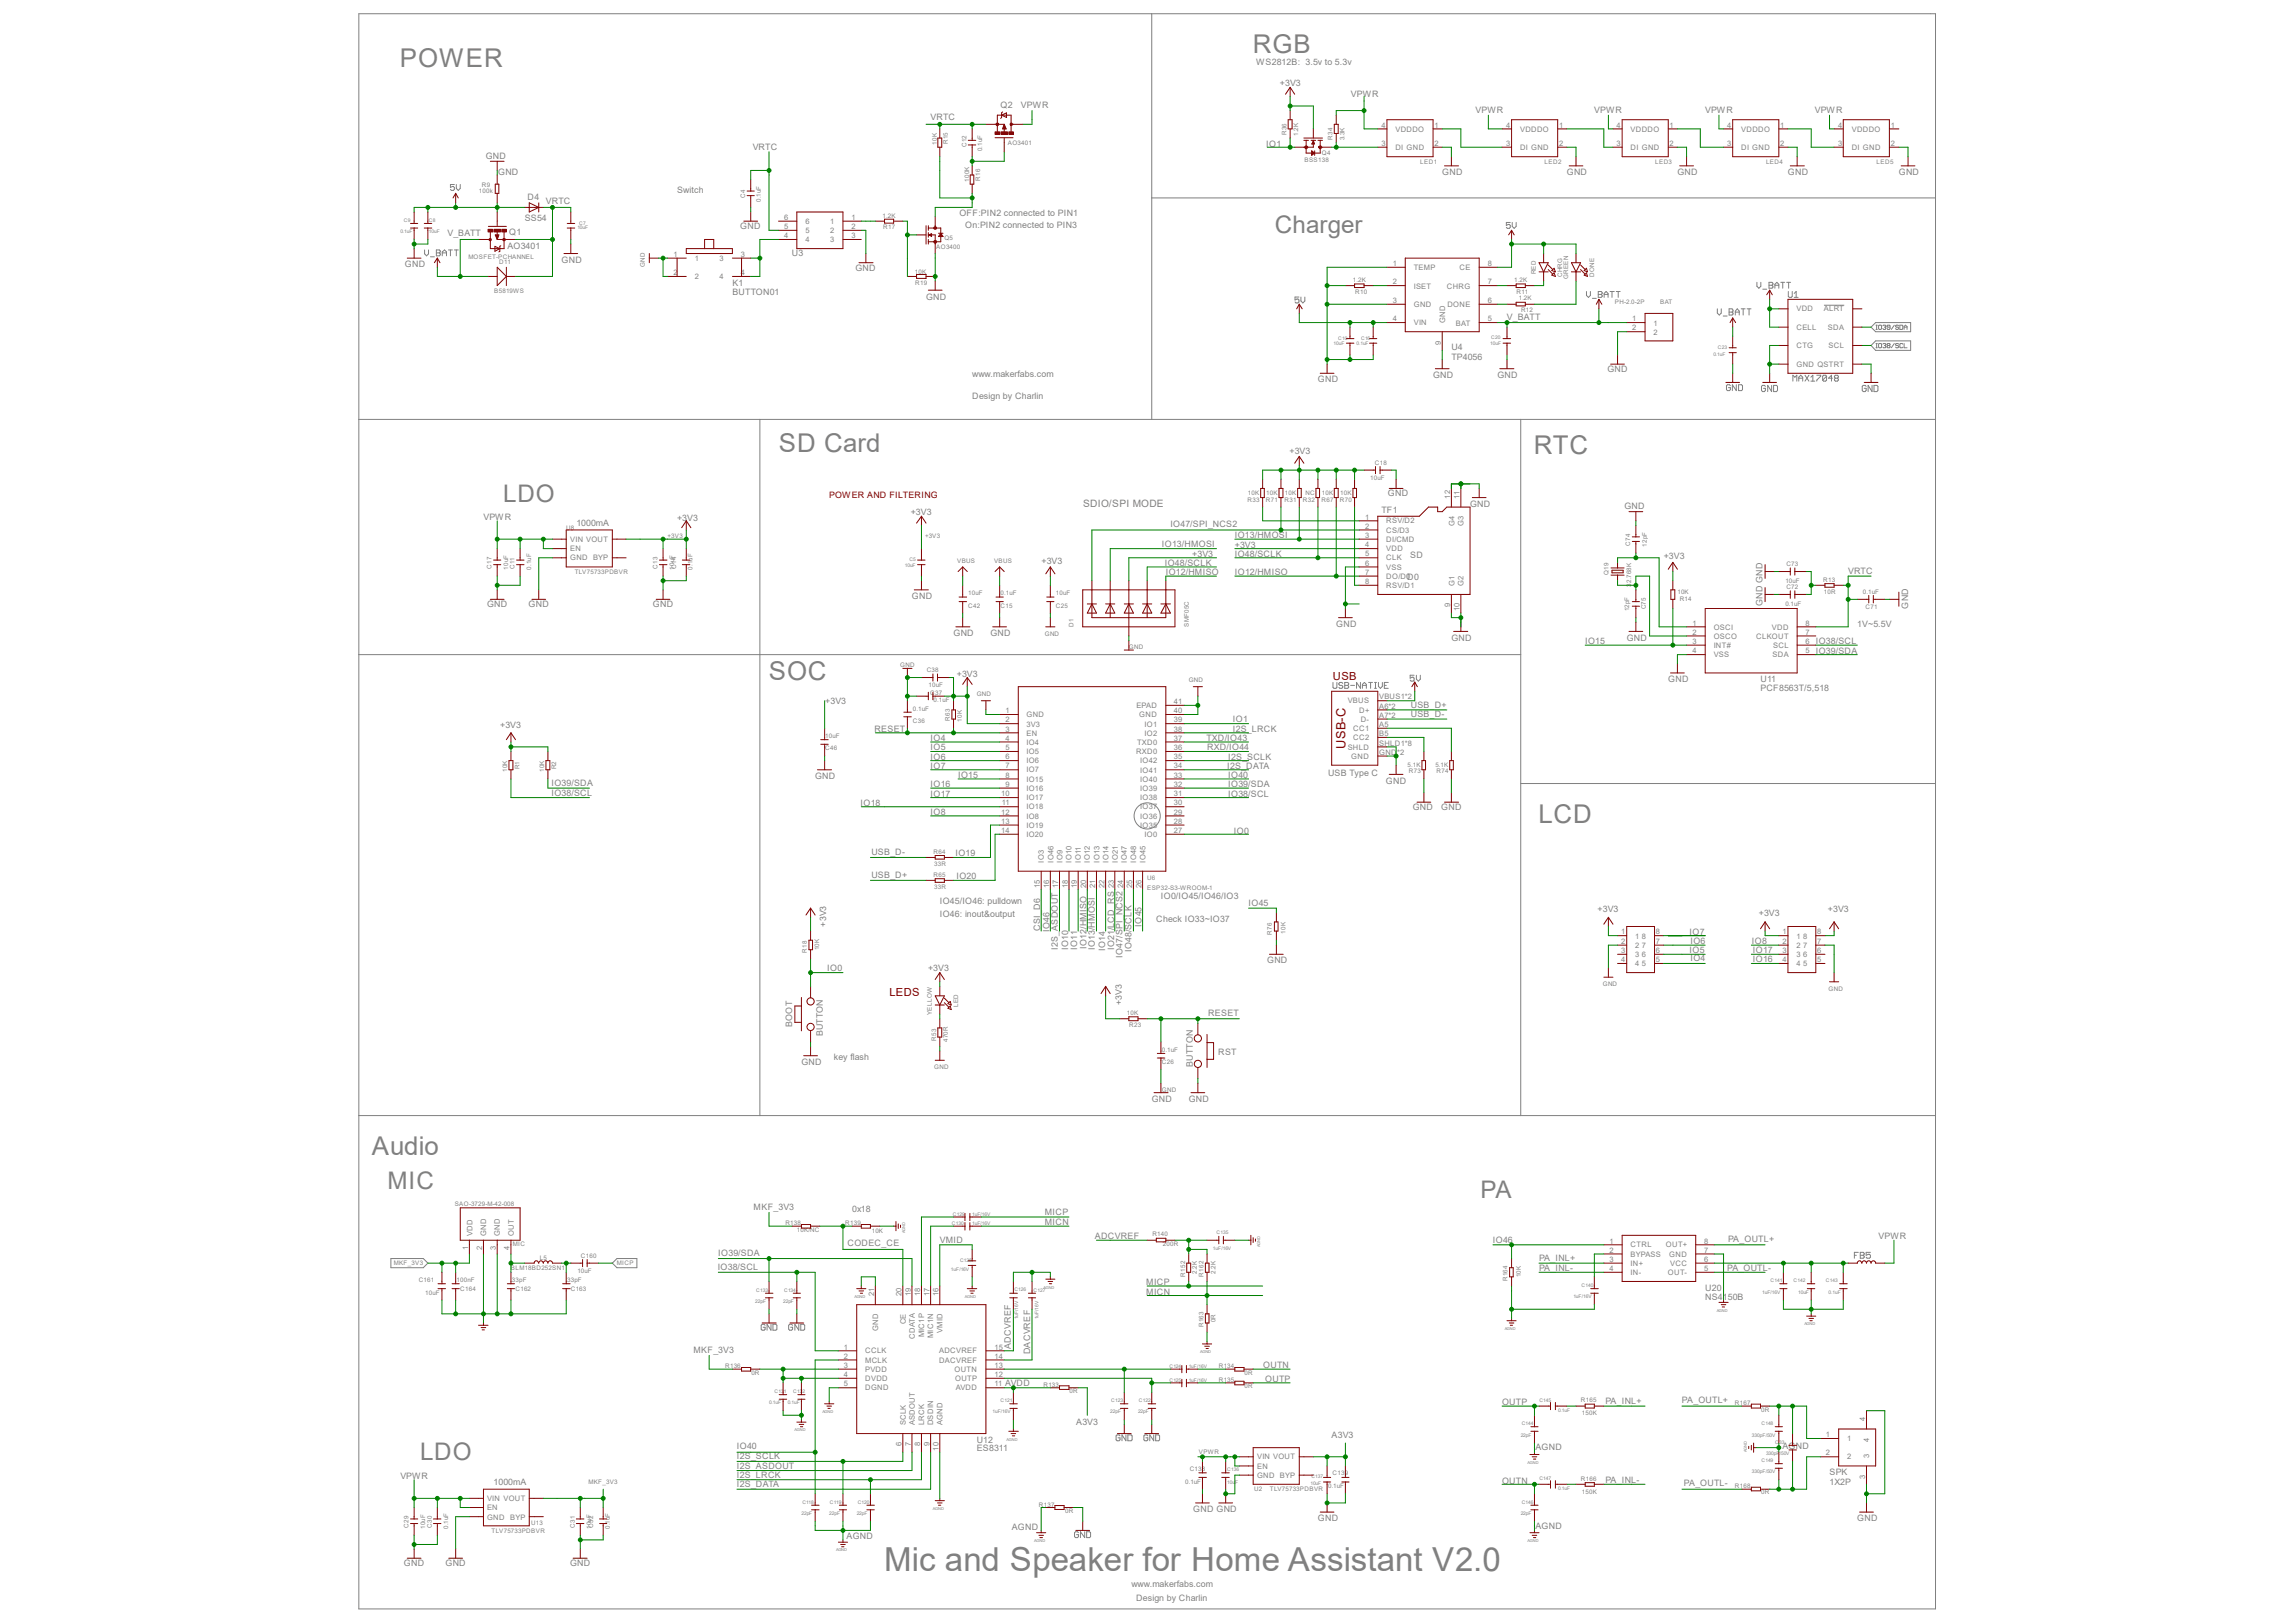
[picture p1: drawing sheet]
<svg xmlns="http://www.w3.org/2000/svg" width="297mm" height="210mm" viewBox="0 0 297 210" stroke-linecap="round" stroke-linejoin="round" font-family="sans-serif">
<defs><g id="words">
<text font-size="4.3" fill="#808080" x="114.4" y="203.3">Mic and Speaker for Home Assistant V2.0</text>
<g font-size="3.3" fill="#808080">
<text x="51.7" y="8.7">POWER</text>
<text x="162.1" y="6.9">RGB</text>
<text x="100.8" y="58.5">SD Card</text>
<text x="198.5" y="58.8">RTC</text>
<text x="99.5" y="88.1">SOC</text>
<text x="199.1" y="106.6">LCD</text>
<text x="48.1" y="149.5">Audio</text>
</g>
<g font-size="3.1" fill="#808080">
<text x="165" y="30.2">Charger</text>
<text x="65.1" y="64.9">LDO</text>
<text x="50.2" y="153.8">MIC</text>
<text x="191.6" y="155">PA</text>
<text x="54.4" y="189">LDO</text>
</g>
<text font-size="1.7" fill="#800000" x="174.1" y="96.9" transform="rotate(-90 174.1 96.9)">USB-C</text>
<g font-size="1.4" fill="#800000">
<text x="172.5" y="88.1">USB</text>
<text x="115.1" y="128.9">LEDS</text>
</g>
<text font-size="1.3" fill="#808080" x="140.2" y="65.6">SDIO/SPI MODE</text>
<g font-size="1.1" fill="#808080">
<text x="162.6" y="8.5">WS2812B: 3.5v to 5.3v</text>
<text x="165.7" y="11.1">+3V3</text>
<text x="120.4" y="15.5">VRTC</text>
<text x="129.5" y="14">Q2</text>
<text x="132.1" y="13.9">VPWR</text>
<text x="174.8" y="12.5">VPWR</text>
<text x="191" y="14.6">VPWR</text>
<text x="206.3" y="14.6">VPWR</text>
<text x="220.7" y="14.6">VPWR</text>
<text x="234.9" y="14.6">VPWR</text>
<text x="62.9" y="20.5">GND</text>
<text x="64.5" y="22.6">GND</text>
<text x="97.4" y="19.4">VRTC</text>
<text x="163.9" y="19">IO1</text>
<text x="186.6" y="22.6">GND</text>
<text x="202.8" y="22.6">GND</text>
<text x="217.1" y="22.6">GND</text>
<text x="231.4" y="22.6">GND</text>
<text x="245.8" y="22.6">GND</text>
<text x="67.9" y="28.6">SS54</text>
<text x="68.3" y="25.9">D4</text>
<text x="70.7" y="26.5">VRTC</text>
<text x="87.6" y="25">Switch</text>
<text x="95.8" y="29.7">GND</text>
<text x="124.2" y="27.9">OFF:PIN2 connected to PIN1</text>
<text x="124.9" y="29.5">On:PIN2 connected to PIN3</text>
<text x="52.4" y="34.6">GND</text>
<text x="57.9" y="30.5">V_BATT</text>
<text x="65.7" y="32.2">AO3401</text>
<text x="65.9" y="30.4">Q1</text>
<text x="72.7" y="34">GND</text>
<text x="102.5" y="33.1">U3</text>
<text x="110.7" y="35.1">GND</text>
<text x="94.8" y="38.1">BUTTON01</text>
<text x="94.8" y="37">K1</text>
<text x="119.8" y="38.8">GND</text>
<text x="195" y="41.4">V_BATT</text>
<text x="187.8" y="46.5">TP4056</text>
<text x="187.8" y="45.3">U4</text>
<text x="125.8" y="48.8">www.makerfabs.com</text>
<text x="125.8" y="51.6">Design by Charlin</text>
<text x="170.6" y="49.5">GND</text>
<text x="185.5" y="48.9">GND</text>
<text x="193.8" y="48.9">GND</text>
<text x="208" y="48.1">GND</text>
<text x="166.9" y="58.8">+3V3</text>
<text x="179.6" y="64.2">GND</text>
<text x="190.2" y="65.6">GND</text>
<text x="210.2" y="65.9">GND</text>
<text x="62.6" y="67.3">VPWR</text>
<text x="74.6" y="68.1">1000mA</text>
<text x="87.6" y="67.4">+3V3</text>
<text x="117.9" y="66.7">+3V3</text>
<text x="150.4" y="70.7">IO13/HMOSI</text>
<text x="151.5" y="68.2">IO47/SPI_NCS2</text>
<text x="159.8" y="70.9">+3V3</text>
<text x="159.8" y="69.7">IO13/HMOSI</text>
<text x="178.8" y="66.4">TF1</text>
<text x="118" y="77.6">GND</text>
<text x="134.8" y="73">+3V3</text>
<text x="150.7" y="73.2">IO48/SCLK</text>
<text x="150.9" y="74.4">IO12/HMISO</text>
<text x="154.3" y="72.1">+3V3</text>
<text x="159.8" y="72.1">IO48/SCLK</text>
<text x="159.8" y="74.4">IO12/HMISO</text>
<text x="182.1" y="75">D0</text>
<text x="182.5" y="72.2">SD</text>
<text x="215.3" y="72.4">+3V3</text>
<text x="239.2" y="74.3">VRTC</text>
<text x="63" y="78.5">GND</text>
<text x="68.4" y="78.5">GND</text>
<text x="84.5" y="78.5">GND</text>
<text x="123.4" y="82.3">GND</text>
<text x="128.2" y="82.3">GND</text>
<text x="172.9" y="81.1">GND</text>
<text x="187.8" y="82.9">GND</text>
<text x="205.1" y="83.4">IO15</text>
<text x="210.5" y="82.9">GND</text>
<text x="228.1" y="78.4" transform="rotate(-90 228.1 78.4)">GND GND</text>
<text x="235" y="83.4">IO38/SCL</text>
<text x="240.4" y="81.1">1V~5.5V</text>
<text x="246.9" y="78.7" transform="rotate(-90 246.9 78.7)">GND</text>
<text x="123.8" y="87.6">+3V3</text>
<text x="215.9" y="88.3">GND</text>
<text x="227.8" y="89.5">PCF8563T/5,518</text>
<text x="227.8" y="88.3">U11</text>
<text x="235" y="84.6">IO39/SDA</text>
<text x="64.7" y="94.1">+3V3</text>
<text x="106.8" y="91.1">+3V3</text>
<text x="113.2" y="94.7">RESET</text>
<text x="120.4" y="95.9">IO4</text>
<text x="156.1" y="95.9">TXD/IO43</text>
<text x="159.6" y="93.4">IO1</text>
<text x="159.6" y="94.7">I2S_LRCK</text>
<text x="182.6" y="92.8">USB_D-</text>
<text x="182.6" y="91.6">USB_D+</text>
<text x="71.4" y="101.8">IO39/SDA</text>
<text x="105.5" y="100.8">GND</text>
<text x="120.4" y="97.1">IO5</text>
<text x="120.4" y="101.9">IO16</text>
<text x="120.4" y="98.3">IO6</text>
<text x="120.4" y="99.5">IO7</text>
<text x="124" y="100.7">IO15</text>
<text x="156.2" y="97.1">RXD/IO44</text>
<text x="158.8" y="99.5">I2S_DATA</text>
<text x="159" y="101.9">IO39/SDA</text>
<text x="159" y="98.3">I2S_SCLK</text>
<text x="159" y="100.7">IO40</text>
<text x="171.9" y="100.5">USB Type C</text>
<text x="179.4" y="101.4">GND</text>
<text x="71.4" y="103">IO38/SCL</text>
<text x="111.4" y="104.3">IO18</text>
<text x="120.4" y="103.1">IO17</text>
<text x="120.4" y="105.5">IO8</text>
<text x="159" y="103.1">IO38/SCL</text>
<text x="159.7" y="107.9">IO0</text>
<text x="182.8" y="104.9">GND</text>
<text x="186.5" y="104.9">GND</text>
<text x="112.8" y="110.6">USB_D-</text>
<text x="112.8" y="113.6">USB_D+</text>
<text x="123.7" y="110.8">IO19</text>
<text x="123.8" y="113.7">IO20</text>
<text x="106.9" y="119.9" transform="rotate(-90 106.9 119.9)">+3V3</text>
<text x="121.6" y="116.9">IO45/IO46: pulldown</text>
<text x="121.6" y="118.7">IO46: inout&amp;output</text>
<text x="147.7" y="119.9" transform="rotate(-90 147.7 119.9)">IO45</text>
<text x="149.6" y="119.3">Check IO33~IO37</text>
<text x="150.2" y="116.3">IO0/IO45/IO46/IO3</text>
<text x="161.6" y="117.3">IO45</text>
<text x="206.8" y="118">+3V3</text>
<text x="227.6" y="118.6">+3V3</text>
<text x="236.6" y="118">+3V3</text>
<text x="107.1" y="125.6">IO0</text>
<text x="120.1" y="125.6">+3V3</text>
<text x="134.6" y="120.5" transform="rotate(-90 134.6 120.5)">CSI_D6</text>
<text x="135.8" y="120.6" transform="rotate(-90 135.8 120.6)">IO46</text>
<text x="136.9" y="122.9" transform="rotate(-90 136.9 122.9)">I2S_ASDOUT</text>
<text x="138.2" y="123" transform="rotate(-90 138.2 123)">IO10</text>
<text x="139.4" y="122.9" transform="rotate(-90 139.4 122.9)">IO11</text>
<text x="140.6" y="122.8" transform="rotate(-90 140.6 122.8)">IO12/HMISO</text>
<text x="141.7" y="123" transform="rotate(-90 141.7 123)">IO13/HMOSI</text>
<text x="143" y="123.1" transform="rotate(-90 143 123.1)">IO14</text>
<text x="144.2" y="123" transform="rotate(-90 144.2 123)">IO21/LCD_RS</text>
<text x="145.3" y="124" transform="rotate(-90 145.3 124)">IO47/SPI_NCS2</text>
<text x="146.4" y="123.2" transform="rotate(-90 146.4 123.2)">IO48/SCLK</text>
<text x="164" y="124.7">GND</text>
<text x="218.7" y="123.4">IO5</text>
<text x="218.7" y="121">IO7</text>
<text x="218.8" y="124.4">IO4</text>
<text x="218.8" y="122.2">IO6</text>
<text x="226.7" y="122.2">IO8</text>
<text x="226.9" y="124.5">IO16</text>
<text x="226.9" y="123.4">IO17</text>
<text x="145.2" y="130.1" transform="rotate(-90 145.2 130.1)">+3V3</text>
<text x="156.3" y="131.5">RESET</text>
<text x="102.5" y="132.9" transform="rotate(-90 102.5 132.9)">BOOT</text>
<text x="103.7" y="137.8">GND</text>
<text x="106.5" y="134.1" transform="rotate(-90 106.5 134.1)">BUTTON</text>
<text x="107.9" y="137.2">key flash</text>
<text x="157.6" y="136.5">RST</text>
<text x="149.1" y="142.6">GND</text>
<text x="153.8" y="142.6">GND</text>
<text x="154.4" y="138.1" transform="rotate(-90 154.4 138.1)">BUTTON</text>
<text x="97.5" y="156.6">MKF_3V3</text>
<text x="109.7" y="161.3">CODEC_CE</text>
<text x="110.3" y="156.9">0x18</text>
<text x="121.6" y="160.8">VMID</text>
<text x="135.2" y="157.2">MICP</text>
<text x="135.2" y="158.5">MICN</text>
<text x="141.7" y="160.4">ADCVREF</text>
<text x="193.2" y="160.8">IO46</text>
<text x="223.6" y="160.7">PA_OUTL+</text>
<text x="243.1" y="160.4">VPWR</text>
<text x="92.9" y="164.3">IO38/SCL</text>
<text x="93" y="162.5">IO39/SDA</text>
<text x="148.3" y="166.3">MICP</text>
<text x="148.3" y="167.5">MICN</text>
<text x="199.2" y="163.2">PA_INL+</text>
<text x="199.2" y="164.5">PA_INL-</text>
<text x="220.7" y="167">U20</text>
<text x="223.5" y="164.4">PA_OUTL-</text>
<text x="220.7" y="168.2">NS4150B</text>
<text x="89.7" y="175.1">MKF_3V3</text>
<text x="130.1" y="179.3">AVDD</text>
<text x="130.8" y="174.5" transform="rotate(-90 130.8 174.5)">ADCVREF</text>
<text x="133.3" y="175.3" transform="rotate(-90 133.3 175.3)">DACVREF</text>
<text x="163.5" y="177">OUTN</text>
<text x="163.7" y="178.9">OUTP</text>
<text x="139.3" y="184.4">A3V3</text>
<text x="194.4" y="181.8">OUTP</text>
<text x="207.8" y="181.7">PA_INL+</text>
<text x="217.7" y="181.6">PA_OUTL+</text>
<text x="51.8" y="191.4">VPWR</text>
<text x="95.4" y="188.8">I2S_SCLK</text>
<text x="95.4" y="191.3">I2S_LRCK</text>
<text x="95.4" y="187.5">IO40</text>
<text x="95.4" y="190.1">I2S_ASDOUT</text>
<text x="126.4" y="187.8">ES8311</text>
<text x="126.4" y="186.7">U12</text>
<text x="172.3" y="186.1">A3V3</text>
<text x="194.4" y="192">OUTN</text>
<text x="198.7" y="187.7">AGND</text>
<text x="207.8" y="191.9">PA_INL-</text>
<text x="230.7" y="187.5">AGND</text>
<text x="236.8" y="190.9">SPK</text>
<text x="63.9" y="192.2">1000mA</text>
<text x="95.4" y="192.4">I2S_DATA</text>
<text x="130.9" y="198">AGND</text>
<text x="154.4" y="195.7">GND GND</text>
<text x="170.6" y="196.8">GND</text>
<text x="198.7" y="197.8">AGND</text>
<text x="217.9" y="192.3">PA_OUTL-</text>
<text x="236.8" y="192.1">1X2P</text>
<text x="240.4" y="196.8">GND</text>
<text x="52.3" y="202.6">GND</text>
<text x="57.7" y="202.6">GND</text>
<text x="73.8" y="202.6">GND</text>
<text x="109.6" y="199.1">AGND</text>
<text x="146.4" y="205.3">www.makerfabs.com</text>
<text x="147" y="207.1">Design by Charlin</text>
</g>
<text font-size="1.1" fill="#800000" x="107.3" y="64.4">POWER AND FILTERING</text>
<g font-size="1" fill="#808080">
<text x="178.8" y="16.5">4</text>
<text x="180.6" y="17.1">VDDDO</text>
<text x="185.6" y="16.5">1</text>
<text x="194.9" y="16.5">4</text>
<text x="196.7" y="17.1">VDDDO</text>
<text x="201.8" y="16.5">1</text>
<text x="209.2" y="16.5">4</text>
<text x="211" y="17.1">VDDDO</text>
<text x="216.1" y="16.5">1</text>
<text x="223.5" y="16.5">4</text>
<text x="225.3" y="17.1">VDDDO</text>
<text x="230.4" y="16.5">1</text>
<text x="237.9" y="16.5">4</text>
<text x="239.6" y="17.1">VDDDO</text>
<text x="244.7" y="16.5">1</text>
<text x="178.8" y="18.9">3</text>
<text x="180.6" y="19.4">DI GND</text>
<text x="185.6" y="18.9">2</text>
<text x="194.9" y="18.9">3</text>
<text x="196.7" y="19.4">DI GND</text>
<text x="201.8" y="18.9">2</text>
<text x="209.2" y="18.9">3</text>
<text x="211" y="19.4">DI GND</text>
<text x="216.1" y="18.9">2</text>
<text x="223.5" y="18.9">3</text>
<text x="225.3" y="19.4">DI GND</text>
<text x="230.4" y="18.9">2</text>
<text x="237.9" y="18.9">3</text>
<text x="239.6" y="19.4">DI GND</text>
<text x="244.7" y="18.9">2</text>
<text x="101.5" y="29.6">5</text>
<text x="101.5" y="28.4">6</text>
<text x="104.2" y="29">6</text>
<text x="107.4" y="29">1</text>
<text x="110.2" y="28.4">1</text>
<text x="110.2" y="29.6">2</text>
<text x="87.2" y="33.2">1</text>
<text x="87.2" y="35.6">2</text>
<text x="89.9" y="33.7">1</text>
<text x="93.1" y="33.7">3</text>
<text x="95.9" y="33.2">3</text>
<text x="95.9" y="35.6">4</text>
<text x="101.5" y="30.8">4</text>
<text x="104.2" y="31.4">4</text>
<text x="104.2" y="30.2">5</text>
<text x="107.4" y="30.2">2</text>
<text x="107.4" y="31.4">3</text>
<text x="110.2" y="30.8">3</text>
<text x="180.3" y="34.4">1</text>
<text x="183" y="34.9">TEMP</text>
<text x="188.9" y="34.9">CE</text>
<text x="192.5" y="34.4">8</text>
<text x="89.9" y="36.2">2</text>
<text x="93.1" y="36.2">4</text>
<text x="180.3" y="36.8">2</text>
<text x="180.3" y="39.2">3</text>
<text x="180.3" y="41.6">4</text>
<text x="183" y="37.3">ISET</text>
<text x="183" y="39.7">GND</text>
<text x="187" y="41.8" transform="rotate(-90 187 41.8)">GND</text>
<text x="187.2" y="37.3">CHRG</text>
<text x="187.3" y="39.7">DONE</text>
<text x="192.5" y="41.6">5</text>
<text x="192.5" y="39.2">6</text>
<text x="192.5" y="36.8">7</text>
<text x="211.2" y="41.6">1</text>
<text x="232.5" y="40.3">VDD</text>
<text x="236.1" y="40.3">ALRT</text>
<text x="183" y="42.1">VIN</text>
<text x="186.5" y="44.6" transform="rotate(-90 186.5 44.6)">9</text>
<text x="188.4" y="42.1">BAT</text>
<text x="211.2" y="42.8">2</text>
<text x="214" y="42.1">1</text>
<text x="214" y="43.3">2</text>
<text x="232.5" y="42.7">CELL</text>
<text x="232.5" y="45.1">CTG</text>
<text x="232.5" y="47.5">GND QSTRT</text>
<text x="236.6" y="42.7">SDA</text>
<text x="236.6" y="45.1">SCL</text>
<text x="187.7" y="64.5" transform="rotate(-90 187.7 64.5)">12</text>
<text x="188.9" y="64.5" transform="rotate(-90 188.9 64.5)">11</text>
<text x="73.8" y="70.1">VIN VOUT</text>
<text x="73.8" y="71.3">EN</text>
<text x="176.7" y="67.2">1</text>
<text x="176.7" y="68.4">2</text>
<text x="176.7" y="69.6">3</text>
<text x="176.7" y="70.8">4</text>
<text x="179.4" y="67.7">RSV/D2</text>
<text x="179.4" y="69">CS/D3</text>
<text x="179.4" y="70.1">DI/CMD</text>
<text x="179.4" y="71.3">VDD</text>
<text x="188.2" y="68.1" transform="rotate(-90 188.2 68.1)">G4</text>
<text x="189.4" y="68.1" transform="rotate(-90 189.4 68.1)">G3</text>
<text x="73.8" y="72.5">GND</text>
<text x="76.8" y="72.5">BYP</text>
<text x="176.7" y="72">5</text>
<text x="176.7" y="73.2">6</text>
<text x="176.7" y="74.4">7</text>
<text x="176.7" y="75.6">8</text>
<text x="179.4" y="72.5">CLK</text>
<text x="179.4" y="73.7">VSS</text>
<text x="179.4" y="74.9">DO/D0</text>
<text x="179.4" y="76.1">RSV/D1</text>
<text x="188.2" y="75.9" transform="rotate(-90 188.2 75.9)">G1</text>
<text x="189.4" y="75.9" transform="rotate(-90 189.4 75.9)">G2</text>
<text x="187.7" y="78.6" transform="rotate(-90 187.7 78.6)">9</text>
<text x="188.9" y="79.1" transform="rotate(-90 188.9 79.1)">10</text>
<text x="219" y="80.9">1</text>
<text x="219" y="82.1">2</text>
<text x="219" y="83.4">3</text>
<text x="221.8" y="81.5">OSCI</text>
<text x="221.8" y="82.7">OSCO</text>
<text x="221.8" y="83.9">INT#</text>
<text x="227.3" y="82.7">CLKOUT</text>
<text x="229.3" y="81.5">VDD</text>
<text x="229.5" y="83.9">SCL</text>
<text x="233.7" y="83.4">6</text>
<text x="233.7" y="82.1">7</text>
<text x="233.7" y="80.9">8</text>
<text x="219" y="84.5">4</text>
<text x="221.8" y="85">VSS</text>
<text x="229.4" y="85">SDA</text>
<text x="233.7" y="84.5">5</text>
<text x="130.1" y="92.3">1</text>
<text x="130.1" y="93.5">2</text>
<text x="130.1" y="94.7">3</text>
<text x="130.1" y="95.9">4</text>
<text x="132.8" y="92.8">GND</text>
<text x="132.8" y="94">3V3</text>
<text x="132.8" y="95.2">EN</text>
<text x="147.1" y="91.6">EPAD</text>
<text x="147.4" y="92.8">GND</text>
<text x="148.1" y="95.2">IO2</text>
<text x="148.1" y="94">IO1</text>
<text x="151.9" y="95.9">37</text>
<text x="151.9" y="94.7">38</text>
<text x="151.9" y="93.5">39</text>
<text x="151.9" y="92.3">40</text>
<text x="151.9" y="91.1">41</text>
<text x="174.4" y="91">VBUS</text>
<text x="175.1" y="94.6">CC1</text>
<text x="175.1" y="95.8">CC2</text>
<text x="175.9" y="92.2">D+</text>
<text x="176.1" y="93.4">D-</text>
<text x="178.5" y="90.5">VBUS1*2</text>
<text x="178.5" y="94.1">A5</text>
<text x="178.5" y="91.7">A6*2</text>
<text x="178.5" y="92.9">A7*2</text>
<text x="178.5" y="95.2">B5</text>
<text x="130.1" y="97.1">5</text>
<text x="130.1" y="98.3">6</text>
<text x="130.1" y="99.4">7</text>
<text x="130.1" y="100.6">8</text>
<text x="130.1" y="101.8">9</text>
<text x="132.8" y="96.4">IO4</text>
<text x="132.8" y="97.6">IO5</text>
<text x="132.8" y="98.8">IO6</text>
<text x="132.8" y="99.9">IO7</text>
<text x="132.8" y="101.2">IO15</text>
<text x="147" y="97.6">RXD0</text>
<text x="147.2" y="96.4">TXD0</text>
<text x="147.6" y="101.2">IO40</text>
<text x="147.6" y="100">IO41</text>
<text x="147.6" y="98.8">IO42</text>
<text x="151.9" y="101.8">32</text>
<text x="151.9" y="100.6">33</text>
<text x="151.9" y="99.4">34</text>
<text x="151.9" y="98.3">35</text>
<text x="151.9" y="97.1">36</text>
<text x="174.4" y="97">SHLD</text>
<text x="174.9" y="98.2">GND</text>
<text x="178.5" y="97.7">GND*2</text>
<text x="178.5" y="96.5">SHLD1*8</text>
<text x="129.6" y="103">10</text>
<text x="129.6" y="105.4">12</text>
<text x="129.6" y="106.6">13</text>
<text x="129.6" y="107.8">14</text>
<text x="129.7" y="104.2">11</text>
<text x="132.8" y="102.4">IO16</text>
<text x="132.8" y="103.5">IO17</text>
<text x="132.8" y="104.7">IO18</text>
<text x="132.8" y="105.9">IO8</text>
<text x="132.8" y="107.1">IO19</text>
<text x="147.6" y="107.1">IO35</text>
<text x="147.6" y="106">IO36</text>
<text x="147.6" y="104.7">IO37</text>
<text x="147.6" y="103.5">IO38</text>
<text x="147.6" y="102.4">IO39</text>
<text x="151.9" y="107.8">27</text>
<text x="151.9" y="106.6">28</text>
<text x="151.9" y="105.4">29</text>
<text x="151.9" y="104.2">30</text>
<text x="151.9" y="103">31</text>
<text x="132.8" y="108.3">IO20</text>
<text x="135.1" y="111.6" transform="rotate(-90 135.1 111.6)">IO3</text>
<text x="136.3" y="111.6" transform="rotate(-90 136.3 111.6)">IO46</text>
<text x="137.5" y="111.6" transform="rotate(-90 137.5 111.6)">IO9</text>
<text x="138.7" y="111.6" transform="rotate(-90 138.7 111.6)">IO10</text>
<text x="139.9" y="111.6" transform="rotate(-90 139.9 111.6)">IO11</text>
<text x="141.1" y="111.6" transform="rotate(-90 141.1 111.6)">IO12</text>
<text x="142.3" y="111.6" transform="rotate(-90 142.3 111.6)">IO13</text>
<text x="143.5" y="111.6" transform="rotate(-90 143.5 111.6)">IO14</text>
<text x="144.7" y="111.6" transform="rotate(-90 144.7 111.6)">IO21</text>
<text x="145.8" y="111.6" transform="rotate(-90 145.8 111.6)">IO47</text>
<text x="147" y="111.6" transform="rotate(-90 147 111.6)">IO48</text>
<text x="148.1" y="108.3">IO0</text>
<text x="148.3" y="111.6" transform="rotate(-90 148.3 111.6)">IO45</text>
<text x="134.6" y="114.9" transform="rotate(-90 134.6 114.9)">15</text>
<text x="135.8" y="114.9" transform="rotate(-90 135.8 114.9)">16</text>
<text x="137" y="114.9" transform="rotate(-90 137 114.9)">17</text>
<text x="138.2" y="114.9" transform="rotate(-90 138.2 114.9)">18</text>
<text x="139.4" y="114.9" transform="rotate(-90 139.4 114.9)">19</text>
<text x="140.6" y="114.9" transform="rotate(-90 140.6 114.9)">20</text>
<text x="141.7" y="114.9" transform="rotate(-90 141.7 114.9)">21</text>
<text x="142.9" y="114.9" transform="rotate(-90 142.9 114.9)">22</text>
<text x="144.2" y="114.9" transform="rotate(-90 144.2 114.9)">23</text>
<text x="145.3" y="114.9" transform="rotate(-90 145.3 114.9)">24</text>
<text x="146.5" y="114.9" transform="rotate(-90 146.5 114.9)">25</text>
<text x="147.7" y="114.9" transform="rotate(-90 147.7 114.9)">26</text>
<text x="209.8" y="120.9">1</text>
<text x="209.8" y="122.1">2</text>
<text x="209.8" y="123.3">3</text>
<text x="209.8" y="124.5">4</text>
<text x="211.6" y="121.5">1</text>
<text x="211.6" y="122.6">2</text>
<text x="211.6" y="123.8">3</text>
<text x="211.6" y="125">4</text>
<text x="212.5" y="125.1">5</text>
<text x="212.5" y="123.8">6</text>
<text x="212.5" y="122.6">7</text>
<text x="212.5" y="121.5">8</text>
<text x="214.3" y="124.5">5</text>
<text x="214.3" y="123.3">6</text>
<text x="214.3" y="122.1">7</text>
<text x="214.3" y="120.9">8</text>
<text x="230.7" y="120.9">1</text>
<text x="230.7" y="122.1">2</text>
<text x="230.7" y="123.3">3</text>
<text x="230.7" y="124.5">4</text>
<text x="232.5" y="121.5">1</text>
<text x="232.5" y="122.6">2</text>
<text x="232.5" y="123.8">3</text>
<text x="232.5" y="125">4</text>
<text x="233.3" y="125.1">5</text>
<text x="233.3" y="123.8">6</text>
<text x="233.3" y="122.6">7</text>
<text x="233.3" y="121.5">8</text>
<text x="235.2" y="124.5">5</text>
<text x="235.2" y="123.3">6</text>
<text x="235.2" y="122.1">7</text>
<text x="235.2" y="120.9">8</text>
<text x="60.6" y="161.8" transform="rotate(-90 60.6 161.8)">1</text>
<text x="61.1" y="160" transform="rotate(-90 61.1 160)">VDD</text>
<text x="62.4" y="161.8" transform="rotate(-90 62.4 161.8)">2</text>
<text x="62.9" y="160" transform="rotate(-90 62.9 160)">GND</text>
<text x="64.2" y="161.8" transform="rotate(-90 64.2 161.8)">3</text>
<text x="64.7" y="160" transform="rotate(-90 64.7 160)">GND</text>
<text x="66" y="161.8" transform="rotate(-90 66 161.8)">4</text>
<text x="66.5" y="160" transform="rotate(-90 66.5 160)">OUT</text>
<text x="208.3" y="160.9">1</text>
<text x="211" y="161.4">CTRL</text>
<text x="215.6" y="161.4">OUT+</text>
<text x="220.6" y="160.9">8</text>
<text x="113.1" y="167.7" transform="rotate(-90 113.1 167.7)">21</text>
<text x="116.7" y="167.7" transform="rotate(-90 116.7 167.7)">20</text>
<text x="117.9" y="167.7" transform="rotate(-90 117.9 167.7)">19</text>
<text x="119.1" y="167.7" transform="rotate(-90 119.1 167.7)">18</text>
<text x="120.3" y="167.7" transform="rotate(-90 120.3 167.7)">17</text>
<text x="121.5" y="167.7" transform="rotate(-90 121.5 167.7)">16</text>
<text x="208.3" y="162.1">2</text>
<text x="208.3" y="163.3">3</text>
<text x="208.3" y="164.5">4</text>
<text x="211" y="162.6">BYPASS</text>
<text x="211" y="163.8">IN+</text>
<text x="211" y="165">IN-</text>
<text x="215.9" y="165">OUT-</text>
<text x="216" y="162.6">GND</text>
<text x="216.2" y="163.8">VCC</text>
<text x="220.6" y="164.5">5</text>
<text x="220.6" y="163.3">6</text>
<text x="220.6" y="162.1">7</text>
<text x="113.6" y="172.3" transform="rotate(-90 113.6 172.3)">GND</text>
<text x="117.2" y="171.4" transform="rotate(-90 117.2 171.4)">CE</text>
<text x="118.4" y="173.3" transform="rotate(-90 118.4 173.3)">CDATA</text>
<text x="119.6" y="173.1" transform="rotate(-90 119.6 173.1)">MIC1P</text>
<text x="120.8" y="173.2" transform="rotate(-90 120.8 173.2)">MIC1N</text>
<text x="122" y="172.5" transform="rotate(-90 122 172.5)">VMID</text>
<text x="109.2" y="174.6">1</text>
<text x="109.2" y="175.8">2</text>
<text x="109.2" y="177">3</text>
<text x="109.2" y="178.2">4</text>
<text x="109.2" y="179.4">5</text>
<text x="112" y="175.1">CCLK</text>
<text x="112" y="176.3">MCLK</text>
<text x="112" y="177.5">PVDD</text>
<text x="112" y="178.7">DVDD</text>
<text x="112" y="179.9">DGND</text>
<text x="121.5" y="176.4">DACVREF</text>
<text x="121.5" y="175.1">ADCVREF</text>
<text x="123.5" y="177.5">OUTN</text>
<text x="123.6" y="178.7">OUTP</text>
<text x="123.7" y="179.9">AVDD</text>
<text x="128.7" y="179.4">11</text>
<text x="128.7" y="178.2">12</text>
<text x="128.7" y="177">13</text>
<text x="128.7" y="175.8">14</text>
<text x="128.7" y="174.6">15</text>
<text x="117.2" y="184.5" transform="rotate(-90 117.2 184.5)">SCLK</text>
<text x="118.4" y="184.5" transform="rotate(-90 118.4 184.5)">ASDOUT</text>
<text x="119.6" y="184.5" transform="rotate(-90 119.6 184.5)">LRCK</text>
<text x="120.8" y="184.5" transform="rotate(-90 120.8 184.5)">DSDIN</text>
<text x="122" y="184.5" transform="rotate(-90 122 184.5)">AGND</text>
<text x="236.3" y="186">1</text>
<text x="241.4" y="183.8" transform="rotate(-90 241.4 183.8)">4</text>
<text x="116.7" y="187.2" transform="rotate(-90 116.7 187.2)">6</text>
<text x="117.9" y="187.2" transform="rotate(-90 117.9 187.2)">7</text>
<text x="119.1" y="187.2" transform="rotate(-90 119.1 187.2)">8</text>
<text x="120.3" y="187.2" transform="rotate(-90 120.3 187.2)">9</text>
<text x="121.5" y="187.7" transform="rotate(-90 121.5 187.7)">10</text>
<text x="162.7" y="188.8">VIN VOUT</text>
<text x="162.7" y="191.3">GND</text>
<text x="162.7" y="190.1">EN</text>
<text x="165.7" y="191.3">BYP</text>
<text x="236.3" y="188.3">2</text>
<text x="239.1" y="186.5">1</text>
<text x="239.1" y="188.8">2</text>
<text x="241.4" y="191.4" transform="rotate(-90 241.4 191.4)">3</text>
<text x="241.9" y="188.6" transform="rotate(-90 241.9 188.6)">3</text>
<text x="241.9" y="186.6" transform="rotate(-90 241.9 186.6)">4</text>
<text x="63" y="194.2">VIN VOUT</text>
<text x="63" y="196.6">GND</text>
<text x="63" y="195.4">EN</text>
<text x="66" y="196.6">BYP</text>
</g>
<g font-size=".8" fill="#808080">
<text x="166.5" y="17.5" transform="rotate(-90 166.5 17.5)">R36</text>
<text x="168" y="17.6" transform="rotate(-90 168 17.6)">1.2K</text>
<text x="121.2" y="18.7" transform="rotate(-90 121.2 18.7)">10K</text>
<text x="122.7" y="18.7" transform="rotate(-90 122.7 18.7)">R15</text>
<text x="125.1" y="19" transform="rotate(-90 125.1 19)">C12</text>
<text x="125.4" y="23.5" transform="rotate(-90 125.4 23.5)">100K</text>
<text x="126.9" y="23.4" transform="rotate(-90 126.9 23.4)">R16</text>
<text x="127.1" y="19.6" transform="rotate(-90 127.1 19.6)">0.1uF</text>
<text x="130.4" y="18.7">AO3401</text>
<text x="168.8" y="21">BSS138</text>
<text x="171.1" y="20">Q4</text>
<text x="172.5" y="18.1" transform="rotate(-90 172.5 18.1)">R34</text>
<text x="174" y="18.2" transform="rotate(-90 174 18.2)">3.3K</text>
<text x="183.8" y="21.2">LED1</text>
<text x="199.9" y="21.2">LED2</text>
<text x="214.2" y="21.2">LED3</text>
<text x="228.6" y="21.2">LED4</text>
<text x="242.9" y="21.2">LED5</text>
<text x="62" y="25">100k</text>
<text x="62.4" y="24.2">R9</text>
<text x="96.4" y="25.6" transform="rotate(-90 96.4 25.6)">C4</text>
<text x="98.5" y="26.1" transform="rotate(-90 98.5 26.1)">0.1uF</text>
<text x="114.2" y="28.2">1.2K</text>
<text x="114.3" y="29.7">R17</text>
<text x="60.6" y="33.5">MOSFET-PCHANNEL</text>
<text x="64.6" y="34.2">D11</text>
<text x="83.4" y="34.6" transform="rotate(-90 83.4 34.6)">GND</text>
<text x="118.4" y="35.4">10K</text>
<text x="121.2" y="32.2">AO3400</text>
<text x="122.2" y="31.1">Q5</text>
<text x="198.7" y="35.5" transform="rotate(-90 198.7 35.5)">RED</text>
<text x="202.2" y="35.9" transform="rotate(-90 202.2 35.9)">CHRG</text>
<text x="206.3" y="35.9" transform="rotate(-90 206.3 35.9)">DONE</text>
<text x="64" y="37.9">B5819WS</text>
<text x="118.4" y="36.8">R19</text>
<text x="175.1" y="36.5">1.2K</text>
<text x="175.4" y="38.1">R10</text>
<text x="196" y="36.5">1.2K</text>
<text x="196.3" y="38.1">R11</text>
<text x="196.6" y="38.9">1.2K</text>
<text x="196.8" y="40.4">R12</text>
<text x="202.9" y="36.2" transform="rotate(-90 202.9 36.2)">GREEN</text>
<text x="209" y="39.4">PH-2.0-2P</text>
<text x="214.8" y="39.4">BAT</text>
<text x="161.5" y="64.9">R33</text>
<text x="161.5" y="64.1">10K</text>
<text x="163.8" y="64.9">R71</text>
<text x="163.9" y="64.1">10K</text>
<text x="166.2" y="64.9">R31</text>
<text x="166.3" y="64.1">10K</text>
<text x="168.6" y="64.9">R32</text>
<text x="168.9" y="64.1">NC</text>
<text x="171" y="64.9">R67</text>
<text x="171.1" y="64.1">10K</text>
<text x="173.4" y="64.9">R70</text>
<text x="173.4" y="64.1">10K</text>
<text x="177.3" y="62.1">10uF</text>
<text x="177.9" y="60.1">C18</text>
<text x="73.3" y="68.6">U8</text>
<text x="86.4" y="69.6">+3V3</text>
<text x="119.7" y="69.6">+3V3</text>
<text x="211" y="70.6" transform="rotate(-90 211 70.6)">C74</text>
<text x="213.1" y="70.7" transform="rotate(-90 213.1 70.7)">12pF</text>
<text x="63.6" y="73.6" transform="rotate(-90 63.6 73.6)">C17</text>
<text x="65.8" y="73.7" transform="rotate(-90 65.8 73.7)">10uF</text>
<text x="66.6" y="73.6" transform="rotate(-90 66.6 73.6)">C11</text>
<text x="68.7" y="73.7" transform="rotate(-90 68.7 73.7)">0.1uF</text>
<text x="74.4" y="74.3">TLV75733PDBVR</text>
<text x="85.1" y="73.6" transform="rotate(-90 85.1 73.6)">C13</text>
<text x="87.2" y="73.7" transform="rotate(-90 87.2 73.7)">10uF</text>
<text x="87.5" y="73.6" transform="rotate(-90 87.5 73.6)">C14</text>
<text x="89.6" y="73.7" transform="rotate(-90 89.6 73.7)">0.1uF</text>
<text x="123.9" y="72.9">VBUS</text>
<text x="125.3" y="77">10uF</text>
<text x="128.7" y="72.9">VBUS</text>
<text x="129.5" y="77">0.1uF</text>
<text x="136.7" y="77">10uF</text>
<text x="208.1" y="74.4" transform="rotate(-90 208.1 74.4)">Q19</text>
<text x="211.1" y="75.9" transform="rotate(-90 211.1 75.9)">32.768K</text>
<text x="217.1" y="76.9">10K</text>
<text x="217.4" y="77.8">R14</text>
<text x="231.1" y="75.4">10uF</text>
<text x="231.2" y="76.2">C72</text>
<text x="231.2" y="73.2">C73</text>
<text x="236" y="75.3">R13</text>
<text x="236.1" y="76.8">10R</text>
<text x="241.1" y="76.8">0.1uF</text>
<text x="125.3" y="78.6">C42</text>
<text x="129.5" y="78.6">C15</text>
<text x="135.2" y="82.3">GND</text>
<text x="136.7" y="78.6">C25</text>
<text x="138.9" y="81.1" transform="rotate(-90 138.9 81.1)">D1</text>
<text x="146.1" y="84">GND</text>
<text x="153.8" y="81.1" transform="rotate(-90 153.8 81.1)">SMF05C</text>
<text x="210.9" y="79.1" transform="rotate(-90 210.9 79.1)">12pF</text>
<text x="213" y="78.9" transform="rotate(-90 213 78.9)">C75</text>
<text x="231.1" y="78.4">0.1uF</text>
<text x="241.4" y="78.9">C71</text>
<text x="116.5" y="86.4">GND</text>
<text x="119.9" y="87">C38</text>
<text x="120.2" y="88.9">10uF</text>
<text x="120.4" y="90">C37</text>
<text x="153.8" y="88.3">GND</text>
<text x="106.8" y="95.5">10uF</text>
<text x="118.2" y="92">0.1uF</text>
<text x="118.2" y="93.5">C36</text>
<text x="120.8" y="90.9">0.1uF</text>
<text x="122.9" y="93.3" transform="rotate(-90 122.9 93.3)">R63</text>
<text x="124.5" y="93.4" transform="rotate(-90 124.5 93.4)">10K</text>
<text x="126.4" y="90">GND</text>
<text x="65.7" y="99.9" transform="rotate(-90 65.7 99.9)">10K</text>
<text x="67.2" y="99.6" transform="rotate(-90 67.2 99.6)">R1</text>
<text x="70.4" y="99.9" transform="rotate(-90 70.4 99.9)">10K</text>
<text x="72" y="99.6" transform="rotate(-90 72 99.6)">R2</text>
<text x="106.8" y="97.1">C46</text>
<text x="182.2" y="99.2">5.1K</text>
<text x="182.3" y="100.1">R73</text>
<text x="185.8" y="99.2">5.1K</text>
<text x="185.9" y="100.1">R74</text>
<text x="120.8" y="110.4">R64</text>
<text x="120.8" y="113.5">R65</text>
<text x="120.9" y="112">33R</text>
<text x="148.5" y="113.9">U6</text>
<text x="120.9" y="115">33R</text>
<text x="148.5" y="115.1">ESP32-S3-WROOM-1</text>
<text x="104.4" y="123.3" transform="rotate(-90 104.4 123.3)">R18</text>
<text x="106" y="123" transform="rotate(-90 106 123)">10K</text>
<text x="164.6" y="120.9" transform="rotate(-90 164.6 120.9)">R76</text>
<text x="166.4" y="120.8" transform="rotate(-90 166.4 120.8)">10K</text>
<text x="120.6" y="131.3" transform="rotate(-90 120.6 131.3)">YELLOW</text>
<text x="124" y="130.3" transform="rotate(-90 124 130.3)">LED</text>
<text x="145.8" y="131.4">10K</text>
<text x="207.4" y="127.6">GND</text>
<text x="236.6" y="128.3">GND</text>
<text x="121.2" y="134.7" transform="rotate(-90 121.2 134.7)">R53</text>
<text x="122.7" y="134.8" transform="rotate(-90 122.7 134.8)">470R</text>
<text x="146.1" y="132.9">R23</text>
<text x="150.4" y="136.1">0.1uF</text>
<text x="150.4" y="137.7">C26</text>
<text x="120.9" y="138.4">GND</text>
<text x="150.4" y="141.3">GND</text>
<text x="58.8" y="156">SAO-3729-M-42-008</text>
<text x="66.4" y="161.3">MIC</text>
<text x="101.6" y="158.5">R138</text>
<text x="103.1" y="159.4">10K/NC</text>
<text x="109.4" y="158.5">R139</text>
<text x="112.8" y="159.5">10K</text>
<text x="149.1" y="160">R140</text>
<text x="150.5" y="161.3">200R</text>
<text x="51" y="163.7">MKF_3V3</text>
<text x="54.2" y="165.9">C161</text>
<text x="55" y="167.5">10uF</text>
<text x="59.1" y="165.9">100nF</text>
<text x="59.6" y="167">C164</text>
<text x="66.1" y="164.3">BLM18BD252SN1</text>
<text x="66.3" y="165.9">33pF</text>
<text x="66.7" y="167">C162</text>
<text x="69.8" y="163">L5</text>
<text x="73.4" y="165.9">33pF</text>
<text x="73.9" y="167">C163</text>
<text x="74.7" y="164.8">10uF</text>
<text x="75.2" y="162.7">C160</text>
<text x="79.8" y="163.7">MICP</text>
<text x="153.4" y="165.2" transform="rotate(-90 153.4 165.2)">R152</text>
<text x="154.9" y="164.8" transform="rotate(-90 154.9 164.8)">2.2K</text>
<text x="155.7" y="165.2" transform="rotate(-90 155.7 165.2)">R162</text>
<text x="157.3" y="164.8" transform="rotate(-90 157.3 164.8)">2.2K</text>
<text x="195.1" y="165.8" transform="rotate(-90 195.1 165.8)">R164</text>
<text x="196.8" y="165.3" transform="rotate(-90 196.8 165.3)">10K</text>
<text x="155.7" y="171.7" transform="rotate(-90 155.7 171.7)">R163</text>
<text x="157.3" y="171.1" transform="rotate(-90 157.3 171.1)">0R</text>
<text x="93.9" y="177">R136</text>
<text x="97.2" y="177.9">0R</text>
<text x="135" y="179.5">R133</text>
<text x="157.7" y="177">R134</text>
<text x="157.7" y="178.9">R135</text>
<text x="161.1" y="177.9">0R</text>
<text x="161.1" y="179.7">0R</text>
<text x="138.4" y="180.3">0R</text>
<text x="204.6" y="181.5">R165</text>
<text x="204.7" y="183.1">150K</text>
<text x="224.5" y="181.8">R167</text>
<text x="227.9" y="182.7">0R</text>
<text x="76.2" y="192">MKF_3V3</text>
<text x="153.4" y="192">0.1uF</text>
<text x="154" y="190.3">C138</text>
<text x="155.2" y="188.1">VPWR</text>
<text x="172.5" y="190.9">C139</text>
<text x="204.6" y="191.6">R166</text>
<text x="52.9" y="197.7" transform="rotate(-90 52.9 197.7)">C29</text>
<text x="55" y="197.8" transform="rotate(-90 55 197.8)">10uF</text>
<text x="55.9" y="197.7" transform="rotate(-90 55.9 197.7)">C30</text>
<text x="58" y="197.8" transform="rotate(-90 58 197.8)">0.1uF</text>
<text x="68.7" y="197.4">U13</text>
<text x="74.4" y="197.7" transform="rotate(-90 74.4 197.7)">C31</text>
<text x="76.5" y="197.8" transform="rotate(-90 76.5 197.8)">10uF</text>
<text x="76.7" y="197.7" transform="rotate(-90 76.7 197.7)">C32</text>
<text x="78.9" y="197.8" transform="rotate(-90 78.9 197.8)">0.1uF</text>
<text x="134.5" y="194.9">R137</text>
<text x="137.8" y="195.8">0R</text>
<text x="162.3" y="192.9">U2</text>
<text x="164.3" y="192.9">TLV75733PDBVR</text>
<text x="171.9" y="192.6">0.1uF</text>
<text x="204.7" y="193.3">150K</text>
<text x="224.5" y="192.6">R168</text>
<text x="227.9" y="193.4">0R</text>
<text x="63.6" y="198.4">TLV75733PDBVR</text>
</g>
<g font-size=".6" fill="#808080">
<text x="52.3" y="28.7">C9</text>
<text x="55.5" y="28.7">C8</text>
<text x="74.7" y="29.7">10uF</text>
<text x="75" y="29.1">C7</text>
<text x="51.8" y="30.2">0.1uF</text>
<text x="55.5" y="30.2">10uF</text>
<text x="172.6" y="44.7">10uF</text>
<text x="173.2" y="44">C10</text>
<text x="175.6" y="44.7">0.1uF</text>
<text x="176.2" y="44">C16</text>
<text x="192.9" y="44.7">10uF</text>
<text x="193" y="43.9">C20</text>
<text x="221.7" y="46">0.1uF</text>
<text x="222.3" y="45.2">C23</text>
<text x="117.1" y="73.4">10uF</text>
<text x="117.7" y="72.6">C5</text>
<text x="123.2" y="158.5">C130</text>
<text x="123.3" y="157.4">C129</text>
<text x="125.8" y="157.4">1uF/16V</text>
<text x="125.8" y="158.5">1uF/16V</text>
<text x="157" y="161.8">1uF/16V</text>
<text x="157.4" y="159.7">C135</text>
<text x="97.9" y="167.1">C133</text>
<text x="101.5" y="167.1">C134</text>
<text x="123.1" y="164.4">1uF/16V</text>
<text x="124.2" y="163.3">C128</text>
<text x="131.3" y="167">C126</text>
<text x="133.8" y="167.1">C127</text>
<text x="203.6" y="168">1uF/16V</text>
<text x="204.7" y="166.5">C140</text>
<text x="228" y="167.4">1uF/16V</text>
<text x="229.2" y="165.9">C141</text>
<text x="232.1" y="165.9">C142</text>
<text x="232.7" y="167.4">10uF</text>
<text x="236.3" y="165.9">C143</text>
<text x="236.6" y="167.4">0.1uF</text>
<text x="97.7" y="168.6">22pF</text>
<text x="101.3" y="168.6">22pF</text>
<text x="131.8" y="170.7" transform="rotate(-90 131.8 170.7)">1uF/16V</text>
<text x="134.4" y="170.7" transform="rotate(-90 134.4 170.7)">1uF/16V</text>
<text x="151.3" y="177">C124</text>
<text x="151.3" y="178.8">C125</text>
<text x="153.8" y="177">1uF/16V</text>
<text x="153.8" y="178.8">1uF/16V</text>
<text x="99.5" y="181.7">0.1uF</text>
<text x="100.2" y="180.3">C131</text>
<text x="101.9" y="181.7">0.1uF</text>
<text x="102.7" y="180.3">C132</text>
<text x="128.4" y="182.9">1uF/16V</text>
<text x="129.5" y="181.5">C121</text>
<text x="143.7" y="182.9">22pF</text>
<text x="143.8" y="181.5">C123</text>
<text x="147.3" y="182.9">22pF</text>
<text x="147.4" y="181.5">C122</text>
<text x="196.8" y="185.9">22pF</text>
<text x="196.9" y="184.4">C144</text>
<text x="199.2" y="181.4">C145</text>
<text x="201.6" y="182.7">0.1uF</text>
<text x="226.7" y="185.9">330pF/50V</text>
<text x="228" y="184.4">C148</text>
<text x="158.8" y="192">10uF</text>
<text x="158.8" y="190.3">C136</text>
<text x="169.7" y="191.3">C137</text>
<text x="199.2" y="191.5">C147</text>
<text x="226.7" y="190.7">330pF/50V</text>
<text x="228" y="189.2">C149</text>
<text x="228.6" y="188.3">330pF/50V</text>
<text x="229.7" y="186.8">C33</text>
<text x="103.7" y="196">22pF</text>
<text x="103.8" y="194.6">C118</text>
<text x="107.3" y="196">22pF</text>
<text x="107.4" y="194.6">C119</text>
<text x="110.9" y="196">22pF</text>
<text x="111" y="194.6">C120</text>
<text x="169.6" y="192.1">10uF</text>
<text x="196.8" y="196">22pF</text>
<text x="196.9" y="194.6">C146</text>
<text x="201.6" y="192.8">0.1uF</text>
</g>
<g font-size=".5" fill="#808080">
<text x="117.1" y="159.5" transform="rotate(-90 117.1 159.5)">AGND</text>
<text x="163.1" y="161.4" transform="rotate(-90 163.1 161.4)">AGND</text>
<text x="110.6" y="167.9">AGND</text>
<text x="124.9" y="167.9">AGND</text>
<text x="135" y="166.8">AGND</text>
<text x="194.7" y="172.1">AGND</text>
<text x="222.2" y="169.7">AGND</text>
<text x="233.5" y="171.5">AGND</text>
<text x="155.3" y="175.1">AGND</text>
<text x="102.8" y="185.2">AGND</text>
<text x="106.4" y="182.8">AGND</text>
<text x="130.3" y="186.4">AGND</text>
<text x="197.7" y="189.4">AGND</text>
<text x="226.1" y="187.9" transform="rotate(-90 226.1 187.9)">AGND</text>
<text x="120.7" y="195.4">AGND</text>
<text x="108.2" y="200.7">AGND</text>
<text x="133.9" y="199.6">AGND</text>
<text x="197.7" y="199.6">AGND</text>
</g>
</g></defs>
<g fill="none" stroke="#808080" stroke-width=".13">
<path d="M46.4 1.8h204.1v206.4h-204.1zM149.1 1.8v52.5M54.9 32.3v.6l.3 .2 .3-.2v-.6M55.7 33.2h.5M56.5 32.3h.4l.1 .2-.1 .2 .1 .3-.1 .1h-.4zM56.5 32.7h.4M57.2 32.7h.6M57.2 33.1v-.5l.3-.3 .3 .3v.5M58 32.3h.5M58.3 32.3v.8M58.8 23.9h-.5v.4l.2-.2 .3 .2v.2l-.1 .1h-.3l-.1-.1M58.8 32.3h.5"/>
<path d="M59.1 23.9v.5l.2 .2 .3-.2v-.5M59.1 32.3v.8M149.1 25.6h101.4M168.1 38.4h-.5v.4l.3-.1 .2 .1v.3l-.1 .1h-.3l-.1-.1M168.4 38.4v.5l.2 .3 .3-.3v-.5M195.5 28.8h-.6v.4l.3-.2 .3 .2v.2l-.2 .1h-.2l-.2-.1M195.7 28.8v.5l.3 .2 .2-.2v-.5M205.3 37.7v.5l.3 .3 .2-.3v-.5M206.1 38.6h.5M206.8 37.7h.4l.1 .1-.1 .3 .1 .3-.1 .1h-.4zM206.8 38.1h.4M207.6 38.1h.5"/>
<path d="M207.6 38.5v-.5l.3-.3 .2 .3v.5M208.4 37.7h.5M208.6 37.7v.8M209.2 37.7h.5M209.4 37.7v.8M222.2 40v.5l.3 .3 .3-.3v-.5M223.8 40h.4l.1 .1-.1 .3 .1 .2-.1 .2h-.4zM225.3 40h.5M225.6 40v.8M226.1 40h.5M226.4 40v.8M227.4 36.5v.5l.2 .3 .3-.3v-.5"/>
<path d="M228.1 37.4h.5M228.9 36.5h.4l.1 .2-.1 .2 .1 .3-.1 .1h-.4zM228.9 36.9h.4M229.7 36.9h.5M229.7 37.3v-.5l.3-.3 .2 .3v.5M230.5 36.5h.5M230.7 36.5v.8M231.2 36.5h.5M231.4 37.7v.7l.2 .1h.2l.1-.1v-.7M231.5 36.5v.8M232.2 38.5h.5M232.2 38l.3-.3v.8"/>
<path d="M236.1 39.5h2.6M46.4 54.3h204.1M98.3 54.3v90.1M196.8 54.3v90.1M223 40.9h.5M223.8 40.4h.4M223.9 49.9l-.1-.1h-.2l-.2 .1v.5l.2 .1h.2l.1-.1v-.2h-.2M224.6 40.4h.5M224.6 40.8v-.5l.2-.3 .3 .3v.5M224.7 49.8v.7l-.5-.7v.7M225 49.8h.4l.1 .1v.5l-.1 .1h-.4zM228.5 50l-.2-.1h-.2l-.1 .1v.5l.1 .2h.2l.2-.2v-.3h-.3"/>
<path d="M229.3 49.9v.8l-.5-.8v.8M229.5 49.9h.4l.1 .1v.5l-.1 .2h-.4zM232 49.3v-.7l.3 .2 .2-.2v.7M232.8 49.3v-.5l.2-.2 .3 .2v.5M232.8 48.9h.5M233.6 48.6l.5 .7M234.1 48.6l-.5 .7M234.4 48.8l.2-.2v.7M234.4 49.3h.5M235.1 48.6h.5v.1l-.5 .5v.1M236.4 48.7v.5l-.1 .1h-.3l-.1-.1M236.4 48.7l-.1-.1h-.3l-.1 .1v.5"/>
<path d="M236.4 48.7l-.5 .5M237.2 48.9h-.6l.4-.3v.7M237.5 48.9h.3M237.5 48.9l-.1 .2 .1 .2h.3l.1-.1-.1-.3M237.5 48.9l-.1-.1 .1-.2h.3l.1 .1-.1 .2M241.5 50l-.1-.1h-.3l-.1 .1v.5l.1 .2h.3l.1-.2v-.3h-.2M242.3 49.9v.8l-.5-.8v.8M242.5 49.9h.4l.1 .1v.5l-.1 .2h-.4zM242.7 41.7h4.6v1.2h-4.6l-.6-.6zM242.7 44.1h4.6v1.2h-4.6l-.6-.6zM242.8 42.6h.2M242.8 42.1h.2"/>
<path d="M242.8 45h.2M242.8 44.4h.2M242.9 42.1v.5M242.9 44.4v.6M243.1 42.2l.1-.1 .3 .1-.1 .4h-.2l-.1-.1zM243.2 44.4l.3 .1v.4l-.1 .1-.3-.1v-.4zM243.7 42.2l.3-.1 .1 .1-.1 .1M243.7 44.5l.3-.1 .1 .1-.1 .2M243.9 42.3h.1M243.9 44.7h.1M244 42.3l.1 .1-.1 .2h-.2l-.1-.1M244 44.7l.1 .1-.1 .2-.3-.1"/>
<path d="M244.3 44.7l-.1-.1 .1-.2 .3 .1-.1 .2M244.3 44.7l-.1 .1 .1 .2 .3-.1-.1-.2M244.3 44.7h.2M244.6 42.3h-.3l-.1-.1 .1-.1 .3 .1v.3l-.1 .1h-.2l-.1-.1M245.2 42.1l-.4 .5M245.2 44.4l-.4 .6M245.7 42.2l-.1-.1-.3 .1 .1 .1 .3 .1-.1 .2h-.2l-.1-.1M245.7 44.5l-.3-.1-.1 .2 .3 .1 .1 .2-.1 .1-.3-.1M245.9 42.1l.4 .1-.1 .4h-.3zM246.3 44.5l-.1-.1-.3 .1v.4l.1 .1 .3-.1M246.4 42.3h.4M246.4 42.6v-.4l.2-.1 .2 .1v.4"/>
<path d="M246.4 44.4v.6h.4M46.4 84.7h150.4M172.5 88.3v.6l.1 .2h.3l.1-.2v-.6M173.8 88.4l-.1-.1h-.3l-.1 .1 .1 .3h.3l.1 .1-.1 .3h-.3l-.1-.2M174 88.3h.4l.1 .1-.1 .3 .1 .2-.1 .2h-.4zM174 88.7h.4M174.8 88.7h.5M176.1 88.3v.8l-.5-.8v.8M176.3 88.7h.5M176.3 89.1v-.5l.3-.3 .2 .3v.5M177.1 88.3h.5M177.4 88.3v.8"/>
<path d="M177.9 89.1h.2M177.9 88.3h.2M178 88.3v.8M178.4 88.3v.5l.2 .3 .3-.3v-.5M179.2 88.7h.2M179.7 88.3h-.5v.8h.5M183 87.4h-.5v.4l.3-.2 .2 .2v.2l-.1 .1h-.3l-.1-.1M183.3 87.4v.5l.3 .2 .2-.2v-.5M196.8 101.4h53.7M46.4 144.4h204.1M50.6 162.9h4.2l.6 .5-.6 .6h-4.2zM79.2 163.4l.6-.5h2.6v1.1h-2.6z"/>
<path d="M99 171.5l-.1-.1h-.3l-.1 .1v.5l.1 .1h.3l.1-.1v-.3h-.2M99.8 171.4v.7l-.5-.7v.7M100 171.4h.4l.1 .1v.5l-.1 .1h-.4zM102.6 171.5l-.2-.1h-.2l-.1 .1v.5l.1 .1h.2l.2-.1v-.3h-.3M103.4 171.4v.7l-.5-.7v.7M103.6 171.4h.4l.1 .1v.5l-.1 .1h-.4zM240 162.4h.2M240.5 162.1h-.5v.7M240.7 162.1h.4l.2 .1-.2 .2 .2 .3-.2 .1h-.4zM240.7 162.4h.4M242.1 162.1h-.6v.3l.3-.1 .3 .1v.3l-.2 .1h-.3l-.1-.1M139.6 198.3l-.2-.1h-.2l-.1 .1v.5l.1 .2h.2l.2-.2v-.2h-.3"/>
<path d="M140.4 198.2v.8l-.6-.8v.8M140.6 198.2h.4l.1 .1v.5l-.1 .2h-.4zM144.9 185.8l-.1-.1h-.2l-.2 .1v.5l.2 .1h.2l.1-.1v-.2h-.2M145.7 185.7v.7l-.5-.7v.7M146 185.7h.4l.1 .1v.5l-.1 .1h-.4zM148.5 185.8l-.1-.1h-.2l-.2 .1v.5l.2 .1h.2l.1-.1v-.2h-.2M149.3 185.7v.7l-.5-.7v.7M149.6 185.7h.3l.2 .1v.5l-.2 .1h-.3z"/>
<circle cx="148.5" cy="105.6" r="1.69"/>
</g>
<g fill="none" stroke="#800000" stroke-width=".13">
<path d="M63.2 31h.3M63.2 29.3h2.3M63.5 30.1v2.1h1.7v-2.1M64.1 31.9l.6 .3-.6 .3zM64.1 30.4h.5l-.3 .6zM64.3 31h1.2M64.3 28.6v.6M64.3 30.1v.4M64.8 31.8l-.1 .1v.6l-.1 .1M229 37.5v1.2M229 37.5l.4 .6M229 37.5l-.4 .6"/>
<path d="M230.2 40h1.2M231.4 38.7h8.4v9.6h-8.4zM239.8 40h1.2M168.1 59.1l.6 .8M168.1 59.1l-.5 .8M168.1 59.1v1.1M223.4 49.5h1.7M224.2 41.1v1.2M224.2 48.3v1.2M224.2 41.1l.4 .6M224.2 41.1l-.3 .6M228.1 49.5h1.8"/>
<path d="M229 48.3v1.2M230.2 42.3h1.2M230.2 44.7h1.2M230.2 47.1h1.2M239.8 42.3h1.2M239.8 44.7h1.2M239.8 47.1h1.2M241.3 49.5h1.7M242.1 48.3v1.2M118.3 76.3h1.8M118.7 72.5h1M118.7 73.1h1"/>
<path d="M119.3 66.8v1.2M119.3 71v1.5M119.3 73.1v1.4M119.3 75.1v1.2M119.3 66.8l.5 .9M119.3 66.8l-.7 .9M124.1 77.9h1M124.1 77.3h1M124.6 73.4v1.1M124.6 75.7v1.6M124.6 77.9v1.4M124.6 79.9v1.2"/>
<path d="M124.6 73.4l-.6 .6M124.6 73.4l.6 .6M128.9 77.9h.9M128.9 77.3h.9M129.4 73.4v1.1M129.4 75.7v1.6M129.4 77.9v1.4M129.4 79.9v1.2M129.4 73.4l-.6 .6M129.4 73.4l.6 .6M135.5 77.9h.9M135.5 77.3h.9"/>
<path d="M135.9 73.4l-.6 .9M135.9 73.4l.6 .9M135.9 73.4v1.1M135.9 75.7v1.6M135.9 77.9v1.4M135.9 79.9v1.2M140.1 76.3h12v4.8h-12zM140.7 78.1h1.2M141.3 78.1l.6 1.2h-1.2zM141.3 75.1v4.8h9.6v-4.8M143.1 78.1h1.2M143.7 78.1l.6 1.2h-1.2z"/>
<path d="M143.7 75.1v4.8M145.5 78.1h1.2M146.1 75.1v7.2M146.1 78.1l.6 1.2h-1.2zM147.9 78.1h1.2M148.5 78.1l.6 1.2h-1.2zM148.5 75.1v4.8M150.2 78.1h1.3M150.9 78.1l.6 1.2h-1.3zM163.2 63.2h.4v1.2h-.4zM163.4 62v1.2M163.4 64.4v1.2"/>
<path d="M165.5 63.2h.5v1.2h-.5zM165.8 62v1.2M165.8 64.4v1.2M167.9 63.2h.5v1.2h-.5zM168.1 62v1.2M168.1 64.4v1.2M170.3 63.2h.5v1.2h-.5zM170.6 62v1.2M170.6 64.4v1.2M172.7 63.2h.5v1.2h-.5zM172.9 62v1.2M172.9 64.4v1.2"/>
<path d="M173.2 79.9h1.8M174.1 78.7v1.2M175.1 63.2h.5v1.2h-.5zM175.3 62v1.2M175.3 64.4v1.2M176.5 60.8h1.5M178 60.4v.9M178.6 60.4v.9M178.6 60.8h1.5M179.8 63.2h1.8M180.7 62v1.2M105.8 99.6h1.8"/>
<path d="M106.2 96.3h1M106.2 95.7h1M106.7 94.2v1.5M106.7 96.3v1.5M106.7 98.4v1.2M116.8 86.5h1.2M117 92.8h.9M117 92.2h.9M117.4 86.5v1.2M117.4 90.7v1.5M117.4 92.8v1.4M118.6 90.1h1.5"/>
<path d="M119.3 87.7h1.4M120.1 89.6v1M120.7 87.2v.9M120.7 89.6v1M120.7 90.1h1.5M121.3 87.2v.9M121.3 87.7h1.5M123.2 91.9h.5v1.1h-.5zM123.4 90.7v1.2M123.4 93v1.2M123.7 81.1h1.8M125.2 87.7l.6 .9"/>
<path d="M125.2 87.7l-.6 .9M125.2 87.7v1.2M127 90.7h1.2M127.6 90.7v1.2M128.5 81.1h1.8M129.4 99.6h2.4M129.4 92.5h2.4M129.4 93.6h2.4M129.4 94.8h2.4M129.4 96h2.4M129.4 97.2h2.4M129.4 98.4h2.4"/>
<path d="M131.8 88.9h19.1v23.8h-19.1zM135.3 81.1h1.2M150.9 99.6h2.3M150.9 92.5h2.3M150.9 93.6h2.3M150.9 94.8h2.3M150.9 96h2.3M150.9 97.2h2.3M150.9 98.4h2.3M150.9 91.3h2.3M154.4 88.9h1.2M155 88.9v1.2"/>
<path d="M172.3 89.5h6v9.5h-6zM178.3 90.7h1.2M178.3 91.9h1.2M178.3 93h1.2M178.3 97.8h1.2M178.3 94.2h1.2M178.3 95.4h1.2M178.3 96.6h1.2M180.7 99v1.2M183.1 88.3l.3 .6M183.1 88.3l-.4 .6M183.1 88.3v1.2"/>
<path d="M184 98.4h.5v1.2h-.5zM184.3 97.2v1.2M184.3 99.6v1.2M187.6 98.4h.5v1.2h-.5zM187.8 97.2v1.2M187.8 99.6v1.2M104.9 117.5v1.2M104.9 117.5l-.6 .9M104.9 117.5l.6 .9M119.8 111h1.2M119.8 113.9h1.2M121 110.7h1.2v.5h-1.2z"/>
<path d="M121 113.7h1.2v.5h-1.2zM122.2 111h1.2M122.2 113.9h1.2M129.4 100.8h2.4M129.4 102h2.4M129.4 103.2h2.4M129.4 104.4h2.4M129.4 105.6h2.4M129.4 106.8h2.4M129.4 107.9h2.4M134.7 112.7v2.4M135.9 112.7v2.4"/>
<path d="M137.1 112.7v2.4M138.3 112.7v2.4M139.5 112.7v2.4M140.7 112.7v2.4M141.9 112.7v2.4M143.1 112.7v2.4M144.3 112.7v2.4M145.5 112.7v2.4M146.7 112.7v2.4M147.9 112.7v2.4M150.9 100.8h2.3M150.9 102h2.3"/>
<path d="M150.9 103.2h2.3M150.9 104.4h2.3M150.9 105.6h2.3M150.9 106.8h2.3M150.9 107.9h2.3M164.9 119.3h.5v1.2h-.5zM165.2 118.1v1.2M179.8 100.2h1.8M183.4 103.8h1.8M184.3 102.6v1.2M186.9 103.8h1.9M187.8 102.6v1.2"/>
<path d="M103.7 129.1v4.3M103.7 130.2h-.8v2.1h.8M104 136.6h1.8M104.7 121.7h.5v1.2h-.5zM104.9 120.5v1.2M104.9 122.9v1.2M104.9 127.6v1.5M104.9 133.3v1.5M104.9 135.4v1.2M121 128.9h1.2l-.6 1.1zM121 130h1.2M121 137.2h1.2"/>
<path d="M121.4 133h.5v1.2h-.5zM121.6 125.9v1.1M121.6 127.6v1.3M121.6 130v1.2M121.6 131.8v1.2M121.6 134.2v1.2M121.6 136v1.2M121.6 125.9l-.6 .8M121.6 125.9l.6 .8M122.2 129.8l.6 .5M122.2 129.2l.6 .6M122.7 129.9l.3-.3 .1 .4z"/>
<path d="M122.7 130.5l.3-.3 .1 .4zM143.1 127.6v1.3M143.1 127.6l-.6 1M143.1 127.6l.6 1M144.9 131.8h1.2M146.1 131.6h1.2v.5h-1.2zM147.3 131.8h1.2M149.8 136.9h.9M149.8 136.3h.9M150.2 134.8v1.5M150.2 136.9v1.5M155 132.4v1.5"/>
<path d="M155 138.1v1.5M156.2 133.9v4.2M156.2 134.9h.9v2.2h-.9M164.3 123.5h1.8M165.2 120.5v1.2M165.2 122.3v1.2M149.4 141.4h1.8M150.2 140.2v1.2M154.1 141.4h1.8M155 140.2v1.2"/>
<circle cx="104.9" cy="132.9" r=".46"/>
<circle cx="104.9" cy="129.6" r=".46"/>
<circle cx="155" cy="134.4" r=".46"/>
<circle cx="155" cy="137.7" r=".46"/>
</g>
<path d="M64.5 30.5l-.2 .4-.1-.4h.1v.1" fill="none" stroke="#800000" stroke-width=".17"/>
<path d="M65.1 30.9h.3v.2h-.3z" fill-rule="evenodd" fill="#800000"/>
<path d="M65.1 30.9h.3v.2h-.3z" fill="none" stroke="#800000" stroke-width=".13"/>
<path d="M63.3 30.9h.2v.2h-.2z" fill-rule="evenodd" fill="#800000"/>
<path d="M63.3 30.9h.2v.2h-.2z" fill="none" stroke="#800000" stroke-width=".13"/>
<path d="M64.9 29.7h.6v.3h-.6z" fill-rule="evenodd" fill="#800000"/>
<path d="M64.9 29.7h.6v.3h-.6z" fill="none" stroke="#800000" stroke-width=".13"/>
<path d="M63.2 29.7h.6v.3h-.6z" fill-rule="evenodd" fill="#800000"/>
<path d="M63.2 29.7h.6v.3h-.6z" fill="none" stroke="#800000" stroke-width=".13"/>
<path d="M63.9 29.7h.9v.3h-.9z" fill-rule="evenodd" fill="#800000"/>
<g fill="none" stroke="#800000" stroke-width=".13">
<path d="M168.7 18.2h.6M168.7 17.9h2.5M169 18.2v1.6h1.9v-1.6M169.7 18.2h.6M169.8 19.5l.3 .3-.3 .3zM169.8 19.6l.2 .2M169.8 18.6l.2-.4 .1 .4M169.8 18.6h.3M170 18.3v.7h-1.3M170 19.8l-.2 .2M170 18.3l.1 .3M170 18.3l-.2 .3"/>
<path d="M170 18.4l-.2 .2M170.1 19.5v.6M170.6 18.2h.6M170.9 19h.3M178.3 16.7h1.2M178.3 19h1.2M179.5 15.5h6v4.8h-6zM185.5 16.7h1.1M185.5 19h1.1M52.7 33.4h1.8M53.1 29.5h1M53.1 28.9h1"/>
<path d="M53.6 27.4v1.5M53.6 29.5v1.5M53.6 32.2v1.2M54.9 29.5h1M54.9 28.9h1M55.4 27.4v1.5M55.4 29.5v1.5M56.6 33.4l.3 .6M56.6 33.4l-.4 .6M56.6 33.4v1.2M59 25l.3 .6M59 25l-.4 .6"/>
<path d="M59 25v1.2M61.9 31h1.3M63.2 35.8h1.1M63.5 20.9h1.7M63.9 29.7h.9v.3h-.9zM64.1 23.8h.5v1.2h-.5zM64.3 20.9v1.2M64.3 22.6v1.2M64.3 25v1.2M64.3 27.4v1.2M64.3 34.6l1.2 1.2-1.2 1.2zM65.5 31h1.2"/>
<path d="M65.5 34.6v2.4M65.5 35.8h1.2M67.9 26.8h2.4M68.5 26.2l1.2 .6-1.2 .6zM69.7 26.2v1.2M73 32.8h1.8M73.4 29.5h1M73.4 28.9h1M73.9 27.4v1.5M73.9 29.5v1.5M73.9 31.6v1.2M168.1 39.4l.4 .6"/>
<path d="M168.1 39.4l-.3 .6M168.1 39.4v1.2M174.1 37h1.2M175.3 36.7h1.2v.5h-1.2zM176.5 37h1.2M179.5 34.6h2.4M179.5 37h2.4M179.5 39.4h2.4M181.9 33.4h9.5v9.5h-9.5zM191.4 34.6h2.4M191.4 37h2.4M191.4 39.4h2.4"/>
<path d="M195 37h1.2M195 39.4h1.2M195.6 29.8l.4 .6M195.6 29.8l-.4 .6M195.6 29.8v1.2M196.2 36.7h1.2v.5h-1.2zM196.2 39.1h1.2v.5h-1.2zM197.4 37h1.2M197.4 39.4h1.2M199.2 34h1.2l-.6 1.2zM199.2 35.2h1.2M199.8 32.8v1.2"/>
<path d="M199.8 35.2v1.2M200.4 34.9l.6 .6M200.4 34.3l.6 .6M200.8 35.6l.3-.3 .2 .5zM201.1 34.7l.2 .5-.5-.2zM203.4 34h1.2l-.6 1.2zM203.4 35.2h1.2M204 32.8v1.2M204 35.2v1.2M204.6 34.9l.5 .6M204.6 34.3l.5 .6M205 35.6l.3-.3 .1 .5z"/>
<path d="M205.3 34.7l.1 .5-.4-.2zM206.9 38.7l.4 .7M206.9 38.7l-.3 .7M206.9 38.7v1.3M170.9 48.3h1.7M171.7 47.1v1.2M174.2 43.8h1M174.2 44.4h1M174.7 42.3v1.5M174.7 44.4v1.5M177.2 43.8h1M177.2 44.4h1"/>
<path d="M177.7 42.3v1.5M177.7 44.4v1.5M179.5 41.7h2.4M185.8 47.7h1.7M186.6 42.9v2.4M186.6 46.5v1.2M191.4 41.7h2.4M194.1 47.7h1.8M194.5 43.8h1M194.5 44.4h1M195 42.3v1.5M195 44.4v1.5"/>
<path d="M195 46.5v1.2M208.4 47.1h1.8M209.3 45.9v1.2M208.5 73.5h1.7M208.5 74.4h1.7M208.6 73.8h1.5v.3h-1.5zM209.3 72.8v.7M209.3 74.4v.7M210.8 66.2h1.8M211.2 70.1h1M211.2 69.5h1M211.2 77.9h1"/>
<path d="M211.2 78.4h1M211.7 66.2v1.2M211.7 68v1.5M211.7 70.1v1.5M211.7 76.3v1.6M211.7 78.4v1.5M216.2 76.3h.5v1.3h-.5zM216.5 72.8v1.2M216.5 75.1v1.2M216.5 77.6v1.1M216.5 72.8l.6 .9M216.5 72.8l-.6 .9"/>
<path d="M220.7 78.7h11.9v8.4h-11.9zM228.4 76.9h1.2M228.4 73.1v1.7M228.4 76v1.9M228.4 74h1.2M230.2 76.9h1.5M230.2 74h1.5M231.7 73.5v.9M231.7 76.5v.9M232.3 73.5v.9M232.3 76.5v.9M232.3 76.9h1.5"/>
<path d="M232.3 74h1.5M235 75.7h1.2M236.2 75.5h1.2v.5h-1.2zM237.4 75.7h1.1M240.4 77.6h1.5M241.9 77v1M242.4 77v1M242.4 77.6h1.5M244.5 77.6h1.2M245.7 76.6v1.8M145.5 84.1h1.2M146.1 82.9v1.2"/>
<path d="M210.8 81.7h1.8M211.7 80.5v1.2M216.2 87.1h1.8M217.1 85.9v1.2M218.3 81.1h2.4M218.3 82.3h2.4M218.3 83.5h2.4M218.3 84.7h2.4M232.6 81.1h2.4M232.6 82.3h2.4M232.6 83.5h2.4M232.6 84.7h2.4"/>
</g>
<path d="M170.7 18.9h.3v.3l-.1 .1-.3-.3h.3v.1l-.3-.1z" fill-rule="evenodd" fill="#800000"/>
<path d="M170.7 18.9h.3v.3l-.1 .1-.3-.3h.3v.1l-.3-.1z" fill="none" stroke="#800000" stroke-width=".13"/>
<path d="M168.9 18.9h.3v.1l-.2 .3-.1-.3h.2l-.1 .1-.1-.1z" fill-rule="evenodd" fill="#800000"/>
<g fill="none" stroke="#800000" stroke-width=".13">
<path d="M128.8 17.8h2.3M128.8 16.1h1.2M129.1 17v-2.1h1.8v2.1M129.6 14.9l.7-.3v.6zM129.8 14.5l-.2 .1v.6l-.1 .1M130 16.1l.2 .6h-.4zM130 16.6v.4M130 17.9v.6M130.9 16.1h.2M167 11.3l-.6 .9M167 11.3l.6 .9M167 11.3v1.2"/>
<path d="M167.6 19h1.1M168.9 18.9h.3v.1l-.2 .3-.1-.3h.2l-.1 .1-.1-.1zM170 16.7v1.2M171.2 19h1.1M194.4 19h1.2M194.4 16.7h1.2M195.6 15.5h6v4.8h-6zM201.6 19h1.2M201.6 16.7h1.2M208.7 19h1.2M208.7 16.7h1.2M209.9 15.5h6v4.8h-6z"/>
<path d="M215.9 19h1.2M215.9 16.7h1.2M223.1 19h1.1M223.1 16.7h1.1M224.2 15.5h6v4.8h-6zM230.2 19h1.2M230.2 16.7h1.2M237.4 19h1.1M237.4 16.7h1.1M238.5 15.5h6v4.8h-6zM244.5 19h1.2M244.5 16.7h1.2"/>
<path d="M186.9 21.5h1.9M187.8 20.3v1.2M203.1 21.5h1.8M204 20.3v1.2M217.4 21.5h1.8M218.3 20.3v1.2M231.7 21.5h1.8M232.6 20.3v1.2M246 21.5h1.8M246.9 20.3v1.2M208.2 118.7v1.2M208.2 118.7l.5 .9"/>
<path d="M208.2 118.7l-.6 .9M228.4 119.3l.6 .9M228.4 119.3l-.6 .9M228.4 119.3v1.2M237.4 119.3v1.2M237.4 119.3l.6 .9M237.4 119.3l-.6 .9M207.6 126.4h1.1M208.2 125.3v1.1M236.8 127h1.2M237.4 125.9v1.1"/>
</g>
<path d="M130 16.5v.1h.1l-.1-.4-.2 .4" fill="none" stroke="#800000" stroke-width=".17"/>
<circle cx="129.1" cy="16.1" r=".17" fill="#800000"/>
<circle cx="129.1" cy="16.1" r=".17" fill="none" stroke="#800000" stroke-width=".13"/>
<path d="M130.8 16h.2v.2h-.2z" fill-rule="evenodd" fill="#800000"/>
<path d="M130.8 16h.2v.2h-.2z" fill="none" stroke="#800000" stroke-width=".13"/>
<path d="M128.8 17.1h.6v.3h-.6z" fill-rule="evenodd" fill="#800000"/>
<path d="M128.8 17.1h.6v.3h-.6z" fill="none" stroke="#800000" stroke-width=".13"/>
<path d="M130.6 17.1h.5v.3h-.5z" fill-rule="evenodd" fill="#800000"/>
<path d="M130.6 17.1h.5v.3h-.5z" fill="none" stroke="#800000" stroke-width=".13"/>
<path d="M129.5 17.1h.9v.3h-.9z" fill-rule="evenodd" fill="#800000"/>
<g fill="none" stroke="#800000" stroke-width=".13">
<path d="M127.6 16.1h1.2M129.5 17.1h.9v.3h-.9zM130 18.5v1.1M131.1 16.1h1.3M96.3 28.6h1.7M97.2 27.4v1.2M100.8 28.6h2.3M100.8 29.8h2.3M100.8 31h2.3M103.1 27.4h6v4.8h-6zM109.1 28.6h2.4M109.1 29.8h2.4"/>
<path d="M109.1 31h2.4M119.8 29.2v2.4M120.1 37.5h1.8M120.1 29.5h1.7v1.8h-1.7M120.1 29.2v.6M120.1 30.1v.6M120.1 31v.6M120.3 30.4h.7v1.2M120.3 30.4l.3 .2M120.4 30.4l.2 .2M120.6 30.3l-.5 .1 .5 .2M120.6 30.3v.3"/>
<path d="M120.6 30.3l-.3 .1M121 29.2v.3M121 36.4v1.1M121.5 30.2h.5M121.8 30.2l.2 .4h-.5zM121.8 30.4l.1 .2M121.8 30.4l-.2 .2"/>
</g>
<path d="M120.9 29.4h.3v.2h-.3v-.1h.2h-.2z" fill-rule="evenodd" fill="#800000"/>
<path d="M120.9 29.4h.3v.2h-.3v-.1h.2h-.2z" fill="none" stroke="#800000" stroke-width=".13"/>
<path d="M120.9 31.2h.3v.2l-.2 .1-.1-.2 .2-.1-.1 .2-.1-.1z" fill-rule="evenodd" fill="#800000"/>
<g fill="none" stroke="#800000" stroke-width=".13">
<path d="M121.4 17.9h.5v1.1h-.5zM121.6 16.7v1.2M121.6 19v1.3M125.3 18.8h1M125.3 18.2h1M125.8 16.7v1.5M125.8 18.8v1.5M166.7 15.5h.5v1.2h-.5zM167 14.3v1.2M167 16.7v1.2M172.7 16.1h.5v1.2h-.5zM172.9 14.9v1.2"/>
<path d="M172.9 17.3v1.2M84 32.8v1.2M84 33.4h1.2M86.4 33.4h2.4M86.4 35.8h2.4M87.6 33.4v2.4M88.8 32.2h6v.6h-6zM91.2 32.2v-1.2h1.2v1.2M94.8 33.4h2.4M94.8 35.8h2.4M96 33.4v2.4M96.7 25.3h.9"/>
<path d="M96.7 24.7h.9M97.2 23.2v1.5M97.2 25.3v1.5M111.2 34h1.8M112.1 32.8v1.2M113.3 28.6h1.2M114.5 28.4h1.2v.5h-1.2zM115.7 28.6h1.1M117.4 35.8h1.2M118.6 30.4h1.2M118.6 35.5h1.2v.5h-1.2zM119.8 35.8h1.2"/>
<path d="M120.9 31.2h.3v.2l-.2 .1-.1-.2 .2-.1-.1 .2-.1-.1zM121 28v1.2M121 31.6v1.2M125.6 22.6h.4v1.2h-.4zM125.8 21.5v1.1M125.8 23.8v1.2M210.5 41.7h2.4M210.5 42.9h2.4M212.9 40.6h3.6v3.5h-3.6zM223.8 45h.9M223.8 45.6h.9M224.2 43.5v1.5"/>
<path d="M224.2 45.6v1.5M63.5 77.6h1.7M63.9 73.1h.9M63.9 72.5h.9M64.3 71v1.5M64.3 73.1v1.4M64.3 76.3v1.3M66.8 73.1h1M66.8 72.5h1M67.3 71v1.5M67.3 73.1v1.4M68.8 77.6h1.8"/>
<path d="M69.7 76.3v1.3M71.5 69.8h1.8M71.5 71h1.8M71.5 72.2h1.8M73.3 68.6h5.9v4.8h-5.9zM79.2 69.8h1.8M79.2 72.2h1.8M84.9 77.6h1.8M85.3 73.1h1M85.3 72.5h1M85.8 71v1.5M85.8 73.1v1.4"/>
<path d="M85.8 76.3v1.3M88.3 73.1h1M88.3 72.5h1M88.8 67.4v1.2M88.8 71v1.5M88.8 73.1v1.4M88.8 67.4l.6 .9M88.8 67.4l-.6 .9M175.9 67.4h2.4M175.9 68.6h2.4M175.9 69.8h2.4M175.9 71h2.4"/>
<path d="M175.9 72.2h2.4M175.9 73.4h2.4M175.9 74.5h2.4M175.9 75.7h2.4M178.3 66.8h5.4l1.2-1.2h1.2v.6h.5l.6-.6h3v11.3h-11.9zM187.8 63.2v2.4M187.8 76.9v2.4M189.1 63.2v2.4M189.1 76.9v2.4M190.5 64.4h1.8M191.4 63.2v1.2M65.9 98.4h.5v1.2h-.5z"/>
<path d="M66.1 94.8v1.2M66.1 97.2v1.2M66.1 99.6v1.2M66.1 94.8l.6 .9M66.1 94.8l-.6 .9M70.7 98.4h.5v1.2h-.5zM70.9 97.2v1.2M70.9 99.6v1.2M188.1 81.7h1.8M189.1 80.5v1.2M210.5 119.9h3.6v6h-3.6zM231.4 119.9h3.6v6h-3.6z"/>
<path d="M209.3 121.1h1.2M209.3 122.3h1.2M209.3 123.5h1.2M209.3 124.7h1.2M214.1 121.1h1.2M214.1 122.3h1.2M214.1 123.5h1.2M214.1 124.7h1.2M230.2 121.1h1.2M230.2 122.3h1.2M230.2 123.5h1.2M230.2 124.7h1.2"/>
<path d="M235 121.1h1.2M235 122.3h1.2M235 123.5h1.2M235 124.7h1.2M59.6 156.3h7.7v4.2h-7.7zM102.5 158.7h1.2M103.7 158.5h1.2v.4h-1.2zM104.9 158.7h1.2M110.3 158.7h1.2M111.5 158.5h1.1v.4h-1.1zM112.6 158.7h1.3M115.7 158.7h.3"/>
<path d="M116 158.1v1.2M116.2 158.4v.6M116.5 158.5v.3M123.4 157.5h1.5M123.4 158.7h1.5M124.9 157v.9M124.9 158.2v1M125.5 157v.9M125.5 158.2v1M125.5 157.5h1.5M125.5 158.7h1.5M157.7 160v1"/>
<path d="M158.3 160v1M161.9 159.9v1.2M209.9 159.9h9.6v5.9h-9.6zM56.7 166.1h1M56.7 166.8h1M57.2 164.6v1.5M57.2 166.8v1.4M58.5 166.1h.9M58.5 166.8h.9M59 164.6v1.5M59 166.8v1.4M60.7 160.5v1.8"/>
<path d="M61.9 171.5h1.3M62.3 171.8h.6M62.4 172.1h.3M62.6 160.5v1.8M62.6 171.2v.3M64.3 160.5v1.8M65.7 166.1h.9M65.7 166.8h.9M66.1 160.5v1.8M66.1 164.6v1.5M66.1 166.8v1.4M67.9 163.4h1.2l.2-.2h.2l.2 .2 .2-.2h.2l.2 .2 .2-.2 .4 .1v.1l.2-.2 .4 .1v.1h1.2"/>
<path d="M72.8 166.1h1M72.8 166.8h1M73.3 164.6v1.5M73.3 166.8v1.4M73.9 163.4h1.5M75.4 163v.9M76 163.4h1.5M76 163v.9M94.8 177.2h1.2M96 177h1.2v.4h-1.2zM97.2 177.2h1.1M98.6 171.2h1.9"/>
<path d="M99.1 167.3h.9M99.1 167.9h.9M99.5 165.8v1.5M99.5 167.9v1.5M99.5 170v1.2M101.3 178.9v1.6M102.2 171.2h1.8M102.7 167.3h.9M102.7 167.9h.9M103.1 165.8v1.5M103.1 167.9v1.5M103.1 170v1.2"/>
<path d="M103.7 178.9v1.6M108.5 174.8h2.4M108.5 176h2.4M108.5 177.2h2.4M108.5 178.4h2.4M108.5 179.6h2.4M110.9 168.8h16.7v16.7h-16.7zM110.9 166.8h1.2M111.2 167h.6M111.3 167.3h.3M111.5 166.4v.4M113.3 166.4v2.4"/>
<path d="M116.8 166.4v2.4M118 166.4v2.4M119.3 166.4v2.4M120.4 166.4v2.4M121.6 166.4v2.4M125.2 166.8h1.2M125.3 163.2h1M125.3 163.7h1M125.5 167h.6M125.6 167.3h.3M125.8 161.7v1.5M125.8 163.7v1.5"/>
<path d="M125.8 166.4v.4M127.6 174.8h2.4M127.6 176h2.4M127.6 177.2h2.4M127.6 178.4h2.4M127.6 179.6h2.4M130.7 167.3h1M130.7 167.9h1M131.1 165.8v1.5M131.1 167.9v1.5M133.1 167.3h.9M133.1 167.9h.9"/>
<path d="M133.6 165.8v1.5M133.6 167.9v1.5M135.3 165.5h1.2M135.6 165.8h.6M135.8 166.1h.3M135.9 179.6h1.2M135.9 165.2v.3M137.1 179.3h1.2v.5h-1.2zM138.3 179.6h1.2M148.5 160.5h1.1M149.6 160.2h1.3v.5h-1.3zM150.9 160.5h1.2"/>
<path d="M151.5 177.2h1.5M151.5 178.9h1.5M153 176.7v.9M153 178.5v1M153.5 177.2h1.5M153.5 176.7v.9M153.5 178.5v1M153.5 178.9h1.5M153.6 163.4h.5v1.2h-.5zM153.8 162.3v1.1M153.8 164.6v1.2M155.6 173.9h1.2"/>
<path d="M155.9 174.2h.6M156 170h.5v1.2h-.5zM156 163.4h.5v1.2h-.5zM156.1 174.5h.3M156.2 160.5h1.5M156.2 162.3v1.1M156.2 164.6v1.2M156.2 168.8v1.2M156.2 171.2v1.2M156.2 173.6v.3M158.3 160.5h1.5M158.6 177.2h1.2"/>
<path d="M158.6 178.9h1.2M159.8 177h1.2v.4h-1.2zM159.8 178.7h1.2v.5h-1.2zM161 177.2h1.2M161 178.9h1.2M161.6 160.5h.3M162.2 160.1v.7M162.5 160.3v.3M195 170.9h1.2M195.3 171.2h.6M195.4 164h.4v1.2h-.4zM195.5 171.5h.2"/>
<path d="M195.6 162.9v1.1M195.6 165.2v1.2M195.6 170.6v.3M205.9 167.3h.9M205.9 166.8h.9M206.3 165.2v1.6M206.3 167.3v1.5M207.6 163.4h2.3M207.6 164.6h2.3M207.6 161.1h2.3M207.6 162.3h2.3M219.5 163.4h2.4"/>
<path d="M219.5 164.6h2.4M219.5 161.1h2.4M219.5 162.3h2.4M222.5 168.5h1.1M222.8 168.8h.6M222.9 169.1h.3M223.1 168.2v.3M230.3 166.1h1M230.3 166.8h1M230.8 164.6v1.5M230.8 166.8v1.4M233.8 170.3h1.2"/>
<path d="M233.9 166.1h1M233.9 166.8h1M234.1 170.6h.6M234.2 170.9h.3M234.4 164.6v1.5M234.4 166.8v1.4M234.4 170v.3M238.1 166.1h1M238.1 166.8h1M238.5 164.6v1.5M238.5 166.8v1.4M239.2 163.4h1.2l.2-.2h.1l.3 .2 .2-.2 .3 .1 .1 .1 .2-.2 .3 .1v.1l.3-.2 .3 .1v.1h1.2"/>
<path d="M53.1 197.1h1M53.1 196.6h1M53.6 195.1v1.5M53.6 197.1v1.6M56.1 197.1h1M56.1 196.6h1M56.6 195.1v1.5M56.6 197.1v1.6M60.7 195.1h1.9M60.7 193.9h1.9M60.7 196.3h1.9M62.6 192.7h5.9v4.7h-5.9z"/>
<path d="M68.5 193.9h1.8M68.5 196.3h1.8M74.6 197.1h1M74.6 196.6h1M75.1 195.1v1.5M75.1 197.1v1.6M77.6 197.1h.9M77.6 196.6h.9M78.1 195.1v1.5M78.1 197.1v1.6M100.8 180.5h1M100.8 181.1h1"/>
<path d="M101.3 181.1v1.4M103.1 184h1.2M103.3 180.5h.9M103.3 181.1h.9M103.4 184.3h.6M103.6 184.6h.3M103.7 181.1v1.4M103.7 183.7v.3M105 194.8h1M105 195.4h1M105.5 193.3v1.5M105.5 195.4v1.4"/>
<path d="M106.7 181.7h1.2M107 181.9h.6M107.1 182.2h.3M107.3 181.4v.3M108.5 199.6h1.2M108.6 194.8h1M108.6 195.4h1M108.8 199.9h.6M109.1 193.3v1.5M109.1 195.4v1.4M109.1 199.3v.3M112.2 194.8h1"/>
<path d="M112.2 195.4h1M112.6 193.3v1.5M112.6 195.4v1.4M116.8 185.5v2.4M118 185.5v2.4M119.3 185.5v2.4M120.4 185.5v2.4M121 194.2h1.2M121.3 194.5h.6M121.5 194.8h.3M121.6 185.5v2.4M121.6 193.9v.3"/>
<path d="M130.6 185.2h1.2M130.7 181.7h1M130.7 182.2h1M130.9 185.5h.5M131 185.8h.3M131.1 180.2v1.5M131.1 182.2v1.5M131.1 184.9v.3M134.2 198.3h1.1M134.5 198.7h.5M134.6 199h.3M134.7 198v.3"/>
<path d="M135.3 195.1h1.2M136.5 194.8h1.2v.5h-1.2zM137.7 195.1h1.2M139.2 198h1.8M140.1 196.8v1.2M144.6 185.5h1.8M145 181.7h1M145 182.2h1M145.5 180.2v1.5M145.5 182.2v1.5M145.5 184.3v1.2M148.2 185.5h1.7"/>
<path d="M148.6 181.7h1M148.6 182.2h1M149.1 180.2v1.5M149.1 182.2v1.5M149.1 184.3v1.2M154.7 194.5h1.8M155.2 190.6h.9M155.2 191.2h.9M155.6 189.1v1.5M155.6 191.2v1.5M155.6 193.3v1.2M157.7 194.5h1.8"/>
<path d="M158.1 190.6h1M158.1 191.2h1M158.6 189.1v1.5M158.6 191.2v1.5M158.6 193.3v1.2M160.4 189.7h1.8M160.4 188.5h1.8M160.4 190.9h1.8M162.2 187.3h5.9v4.8h-5.9zM168.1 188.5h1.9M168.1 190.9h1.9M170.9 195.7h1.7"/>
<path d="M171.3 191.2h.9M171.3 191.8h.9M171.7 189.7v1.5M171.7 191.8v1.5M171.7 194.5v1.2M173.7 191.2h.9M173.7 191.8h.9M174.1 189.7v1.5M174.1 191.8v1.5M198 198.3h1.2M198 188.2h1.2M198.1 194.8h1"/>
<path d="M198.1 195.4h1M198.1 185.2h1M198.1 184.6h1M198.3 188.5h.6M198.3 198.7h.6M198.5 199h.3M198.5 188.8h.3M198.6 183.1v1.5M198.6 185.2v1.5M198.6 187.9v.3M198.6 193.3v1.5M198.6 195.4v1.4"/>
<path d="M198.6 198v.3M199.2 181.9h1.5M199.2 192.1h1.5M200.7 181.5v.9M200.7 191.6v1M201.3 181.9h1.5M201.3 181.5v.9M201.3 191.6v1M201.3 192.1h1.5M204 181.9h1.1M204 192.1h1.1M205.1 181.7h1.2v.5h-1.2z"/>
<path d="M205.1 191.9h1.2v.4h-1.2zM206.3 181.9h1.3M206.3 192.1h1.3M225.4 181.9h1.3M225.4 192.7h1.3M226.3 187.2v.3M226.7 181.7h1.1v.5h-1.1zM226.7 192.4h1.1v.5h-1.1zM226.7 187v.6M226.9 186.7v1.2M226.9 187.3h.3M227.8 181.9h1.2"/>
<path d="M227.8 192.7h1.2M229.7 185.2h1M229.7 184.6h1M229.7 189.4h1M229.7 190h1M230.2 183.1v1.5M230.2 185.2v1.5M230.2 187.9v1.5M230.2 190v1.5M231.5 187h1M231.5 187.6h1M232 185.5v1.5"/>
<path d="M232 187.6v1.5M235.6 186.1h2.4M235.6 188.5h2.4M238 184.9h4.7v4.8h-4.7zM240.7 195.7h1.7M241.6 182.5v2.4M241.6 189.7v2.4M241.6 194.5v1.2M52.7 201.6h1.8M53.6 200.4v1.2M58.1 201.6h1.8M59 200.4v1.2"/>
<path d="M74.2 201.6h1.8M75.1 200.4v1.2M108.9 200.2h.3"/>
</g>
<path d="M119.3 74.5v.6M124.6 79.3v.6M129.4 79.3v.6M135.9 79.3v.6M174.1 78.1h1.8M175.9 73.4h-1.8v5.3M106.7 97.8v.6M104.9 134.8v.6M121.6 135.4v.6M150.2 138.4v1.8M155 139.6v.6" fill="none" stroke="#008000" stroke-width=".13"/>
<circle cx="174.1" cy="78.2" r=".25" fill="#008000"/>
<g fill="none" stroke="#008000" stroke-width=".13">
<path d="M180.1 60.8h.6v1.2M119.3 87.7h-1.9v3M127.6 91.9v.6h1.8M146.1 82.3v.6"/>
<circle cx="174.1" cy="78.2" r=".25"/>
</g>
<circle cx="117.4" cy="87.7" r=".25" fill="#008000"/>
<g fill="none" stroke="#008000" stroke-width=".13">
<path d="M117.4 90.1h1.2"/>
<circle cx="117.4" cy="87.7" r=".25"/>
</g>
<circle cx="117.4" cy="90.1" r=".25" fill="#008000"/>
<g fill="none" stroke="#008000" stroke-width=".13">
<path d="M153.2 91.3h1.8M155 90.1v2.4h-1.8"/>
<circle cx="117.4" cy="90.1" r=".25"/>
</g>
<circle cx="155" cy="91.3" r=".25" fill="#008000"/>
<g fill="none" stroke="#008000" stroke-width=".13">
<path d="M179.5 97.8h1.2M179.5 96.6h1.2v2.4"/>
<circle cx="155" cy="91.3" r=".25"/>
</g>
<circle cx="180.7" cy="97.8" r=".25" fill="#008000"/>
<g fill="none" stroke="#008000" stroke-width=".13">
<path d="M229 47.1h1.2M230.2 44.7h-1.2v3.6M184.3 100.8v1.8M187.8 100.8v1.8M165.2 121.7v.6"/>
<circle cx="180.7" cy="97.8" r=".25"/>
</g>
<circle cx="229" cy="47.1" r=".25" fill="#008000"/>
<g fill="none" stroke="#008000" stroke-width=".13">
<path d="M53.6 31v1.2M55.4 31v.6h-1.8M64.3 22.1v.5M73.9 31v.6M224.2 47.1v1.2M241 47.1h1.1v1.2"/>
<circle cx="229" cy="47.1" r=".25"/>
</g>
<circle cx="53.6" cy="31.6" r=".25" fill="#008000"/>
<g fill="none" stroke="#008000" stroke-width=".13">
<path d="M171.7 39.4h7.8M174.1 37h-2.4v10.1M186.6 45.3v1.2"/>
<circle cx="53.6" cy="31.6" r=".25"/>
</g>
<circle cx="171.7" cy="39.4" r=".25" fill="#008000"/>
<g fill="none" stroke="#008000" stroke-width=".13">
<path d="M174.7 45.9v.6h-3"/>
<circle cx="171.7" cy="39.4" r=".25"/>
</g>
<circle cx="171.7" cy="46.5" r=".25" fill="#008000"/>
<g fill="none" stroke="#008000" stroke-width=".13">
<path d="M177.7 45.9v.6h-3"/>
<circle cx="171.7" cy="46.5" r=".25"/>
</g>
<circle cx="174.7" cy="46.5" r=".25" fill="#008000"/>
<g fill="none" stroke="#008000" stroke-width=".13">
<path d="M179.5 34.6h-7.8v2.4"/>
<circle cx="174.7" cy="46.5" r=".25"/>
</g>
<circle cx="171.7" cy="37" r=".25" fill="#008000"/>
<g fill="none" stroke="#008000" stroke-width=".13">
<path d="M186.6 19h1.2v1.3M202.8 19h1.2v1.3M217.1 19h1.2v1.3M231.4 19h1.2v1.3M245.7 19h1.2v1.3M97.2 26.8v.6M121 32.8v3.6M195 45.9v.6M210.5 42.9h-1.2v3M211.7 67.4v.6M211.7 79.9v.6M229.6 76.9h.6"/>
<path d="M229.6 74h.6M243.9 77.6h.6M218.3 84.7h-1.2v1.2M209.3 122.3h-1.1v3M236.2 122.3h1.2v3.6"/>
<circle cx="171.7" cy="37" r=".25"/>
</g>
<circle cx="121" cy="35.8" r=".25" fill="#008000"/>
<g fill="none" stroke="#008000" stroke-width=".13">
<path d="M85.2 33.4h1.2M85.8 33.4v2.4h.6M111.5 29.8h.6v3"/>
<circle cx="121" cy="35.8" r=".25"/>
</g>
<circle cx="85.8" cy="33.4" r=".25" fill="#008000"/>
<g fill="none" stroke="#008000" stroke-width=".13">
<path d="M187.8 63.2v-.6h3.6v.6M189.1 62.6v.6"/>
<circle cx="85.8" cy="33.4" r=".25"/>
</g>
<circle cx="189.1" cy="62.6" r=".25" fill="#008000"/>
<g fill="none" stroke="#008000" stroke-width=".13">
<path d="M187.8 79.3v.6h1.3M189.1 79.3v1.2"/>
<circle cx="189.1" cy="62.6" r=".25"/>
</g>
<circle cx="189.1" cy="79.9" r=".25" fill="#008000"/>
<g fill="none" stroke="#008000" stroke-width=".13">
<path d="M64.3 74.5v1.8M67.3 74.5v1.2h-3M71.5 72.2h-1.8v4.1"/>
<circle cx="189.1" cy="79.9" r=".25"/>
</g>
<circle cx="64.3" cy="75.7" r=".25" fill="#008000"/>
<g fill="none" stroke="#008000" stroke-width=".13">
<path d="M85.8 74.5v1.8M88.8 74.5v.6h-3"/>
<circle cx="64.3" cy="75.7" r=".25"/>
</g>
<circle cx="85.8" cy="75.1" r=".25" fill="#008000"/>
<g fill="none" stroke="#008000" stroke-width=".13">
<path d="M241.6 182.5h2.3v10.8h-2.3M241.6 192.1v2.4"/>
<circle cx="85.8" cy="75.1" r=".25"/>
</g>
<circle cx="241.6" cy="193.3" r=".25" fill="#008000"/>
<g fill="none" stroke="#008000" stroke-width=".13">
<path d="M99.5 169.4v.6M103.1 169.4v.6M138.9 195.1h1.2v1.7M145.5 183.7v.6M149.1 183.7v.6M160.4 190.9h-.6v2.4h-1.2v-.6"/>
<circle cx="241.6" cy="193.3" r=".25"/>
</g>
<circle cx="158.6" cy="193.3" r=".25" fill="#008000"/>
<g fill="none" stroke="#008000" stroke-width=".13">
<path d="M171.7 193.3v1.2h2.4v-1.2"/>
<circle cx="158.6" cy="193.3" r=".25"/>
</g>
<circle cx="171.7" cy="194.5" r=".25" fill="#008000"/>
<g fill="none" stroke="#008000" stroke-width=".13">
<path d="M53.6 198.7v1.7M56.6 198.7v1.2h-3M60.7 196.3h-1.7v4.1M155.6 192.7v.6"/>
<circle cx="171.7" cy="194.5" r=".25"/>
</g>
<circle cx="53.6" cy="199.9" r=".25" fill="#008000"/>
<g fill="none" stroke="#008000" stroke-width=".13">
<path d="M75.1 198.7v1.7M78.1 198.7v.6h-3"/>
<circle cx="53.6" cy="199.9" r=".25"/>
</g>
<circle cx="75.1" cy="199.3" r=".25" fill="#008000"/>
<g fill="none" stroke="#008000" stroke-width=".13">
<path d="M148.5 131.8h1.7v3M155 131.8v.6"/>
<circle cx="75.1" cy="199.3" r=".25"/>
</g>
<circle cx="150.2" cy="131.8" r=".25" fill="#008000"/>
<circle cx="150.2" cy="131.8" r=".25" fill="none" stroke="#008000" stroke-width=".13"/>
<circle cx="155" cy="131.8" r=".25" fill="#008000"/>
<g fill="none" stroke="#008000" stroke-width=".13">
<path d="M123.4 94.2v.6h6M150.2 131.8h10.2"/>
<circle cx="155" cy="131.8" r=".25"/>
</g>
<circle cx="123.4" cy="94.8" r=".25" fill="#008000"/>
<g fill="none" stroke="#008000" stroke-width=".13">
<path d="M113.3 94.8h10.1M117.4 94.2v.6"/>
<circle cx="123.4" cy="94.8" r=".25"/>
</g>
<circle cx="117.4" cy="94.8" r=".25" fill="#008000"/>
<g fill="none" stroke="#008000" stroke-width=".13">
<path d="M119.3 68v3M135.9 74.5v1.2M157.4 72.2h-11.3v2.9M159.8 71h16.1M165.8 60.8h-2.4v1.2M168.1 60.2v.6M106.7 90.7v3.5M104.9 118.7v1.8M121.6 127v.6M143.1 128.9v2.9h1.8"/>
<circle cx="117.4" cy="94.8" r=".25"/>
</g>
<circle cx="168.2" cy="60.8" r=".25" fill="#008000"/>
<g fill="none" stroke="#008000" stroke-width=".13">
<path d="M165.8 60.8h7.1"/>
<circle cx="168.2" cy="60.8" r=".25"/>
</g>
<circle cx="170.6" cy="60.8" r=".25" fill="#008000"/>
<g fill="none" stroke="#008000" stroke-width=".13">
<path d="M172.9 60.8h2.4"/>
<circle cx="170.6" cy="60.8" r=".25"/>
</g>
<circle cx="172.9" cy="60.8" r=".25" fill="#008000"/>
<g fill="none" stroke="#008000" stroke-width=".13">
<path d="M175.3 60.8h1.2"/>
<circle cx="172.9" cy="60.8" r=".25"/>
</g>
<circle cx="175.3" cy="60.8" r=".25" fill="#008000"/>
<g fill="none" stroke="#008000" stroke-width=".13">
<path d="M165.8 60.8v1.2M168.1 60.8v1.2M170.6 60.8v1.2M172.9 60.8v1.2M175.3 60.8v1.2"/>
<circle cx="175.3" cy="60.8" r=".25"/>
</g>
<circle cx="165.8" cy="60.8" r=".25" fill="#008000"/>
<g fill="none" stroke="#008000" stroke-width=".13">
<path d="M125.2 88.9v4.7h4.2M125.2 90.1h-1.8v.6"/>
<circle cx="165.8" cy="60.8" r=".25"/>
</g>
<circle cx="125.2" cy="90.1" r=".25" fill="#008000"/>
<g fill="none" stroke="#008000" stroke-width=".13">
<path d="M122.2 90.1h1.2"/>
<circle cx="125.2" cy="90.1" r=".25"/>
</g>
<circle cx="123.4" cy="90.1" r=".25" fill="#008000"/>
<g fill="none" stroke="#008000" stroke-width=".13">
<path d="M167 13.7h3v3M167 12.5v1.8M216.5 74v1.1M122.8 87.7h.6v2.4"/>
<circle cx="123.4" cy="90.1" r=".25"/>
</g>
<circle cx="167" cy="13.7" r=".25" fill="#008000"/>
<g fill="none" stroke="#008000" stroke-width=".13">
<path d="M81 69.8h7.8M88.8 68.6v2.4M208.2 119.9v1.2h1.1M228.4 120.5v.6h1.8M237.4 120.5v.6h-1.2"/>
<circle cx="167" cy="13.7" r=".25"/>
</g>
<circle cx="88.8" cy="69.8" r=".25" fill="#008000"/>
<g fill="none" stroke="#008000" stroke-width=".13">
<path d="M85.8 69.8v1.2"/>
<circle cx="88.8" cy="69.8" r=".25"/>
</g>
<circle cx="85.8" cy="69.8" r=".25" fill="#008000"/>
<g fill="none" stroke="#008000" stroke-width=".13">
<path d="M66.1 96v1.2M66.1 96.6h4.8v.6"/>
<circle cx="85.8" cy="69.8" r=".25"/>
</g>
<circle cx="66.1" cy="96.6" r=".25" fill="#008000"/>
<g fill="none" stroke="#008000" stroke-width=".13">
<path d="M153.2 97.2h8.4M153.2 96h8.4M104.9 124.1v3.5M104.9 125.9h4.2"/>
<circle cx="66.1" cy="96.6" r=".25"/>
</g>
<circle cx="104.9" cy="125.9" r=".25" fill="#008000"/>
<g fill="none" stroke="#008000" stroke-width=".13">
<path d="M241 42.3h1.1M235 84.7h5.4M153.2 107.9h8.4M153.2 102h8.4M93 162.9h25v3.5M99.5 162.9v2.9"/>
<circle cx="104.9" cy="125.9" r=".25"/>
</g>
<circle cx="99.5" cy="162.9" r=".25" fill="#008000"/>
<g fill="none" stroke="#008000" stroke-width=".13">
<path d="M241 44.7h1.1M235 83.5h5.4M70.9 100.8v1.2h5.4M153.2 103.2h8.4M93 164.6h12.5v10.2h3M103.1 164.6v1.2"/>
<circle cx="99.5" cy="162.9" r=".25"/>
</g>
<circle cx="103.1" cy="164.6" r=".25" fill="#008000"/>
<g fill="none" stroke="#008000" stroke-width=".13">
<path d="M64.3 26.2v1.2M183.1 89.5v1.2h-3.6M66.1 100.8v2.4h10.2"/>
<circle cx="103.1" cy="164.6" r=".25"/>
</g>
<circle cx="64.3" cy="26.8" r=".25" fill="#008000"/>
<g fill="none" stroke="#008000" stroke-width=".13">
<path d="M59 26.2v.6M67.9 26.8h-12.5v.6"/>
<circle cx="64.3" cy="26.8" r=".25"/>
</g>
<circle cx="59" cy="26.8" r=".25" fill="#008000"/>
<g fill="none" stroke="#008000" stroke-width=".13">
<path d="M55.4 26.8h-1.8v.6"/>
<circle cx="59" cy="26.8" r=".25"/>
</g>
<circle cx="55.4" cy="26.8" r=".25" fill="#008000"/>
<g fill="none" stroke="#008000" stroke-width=".13">
<path d="M195.6 31v3.6h-1.8M195.6 31.6h4.2v1.2"/>
<circle cx="55.4" cy="26.8" r=".25"/>
</g>
<circle cx="195.6" cy="31.6" r=".25" fill="#008000"/>
<g fill="none" stroke="#008000" stroke-width=".13">
<path d="M199.8 31.6h4.2v1.2"/>
<circle cx="195.6" cy="31.6" r=".25"/>
</g>
<circle cx="199.8" cy="31.6" r=".25" fill="#008000"/>
<g fill="none" stroke="#008000" stroke-width=".13">
<path d="M177.7 41.7v.6M179.5 41.7h-4.8v.6"/>
<circle cx="199.8" cy="31.6" r=".25"/>
</g>
<circle cx="177.7" cy="41.7" r=".25" fill="#008000"/>
<g fill="none" stroke="#008000" stroke-width=".13">
<path d="M168.1 41.7h6.6"/>
<circle cx="177.7" cy="41.7" r=".25"/>
</g>
<circle cx="174.7" cy="41.7" r=".25" fill="#008000"/>
<g fill="none" stroke="#008000" stroke-width=".13">
<path d="M168.1 40.6v1.1M157.4 74.5h-6.5v.6M172.9 65.6v8.9h-13.1M179.5 93h7.7M179.5 91.9h7.7M112.6 111h7.2M112.6 113.9h7.2M140.7 115.1v5.4M147.9 115.1v5.4M161.6 117.5h3.6v.6"/>
<circle cx="174.7" cy="41.7" r=".25"/>
</g>
<circle cx="172.9" cy="74.6" r=".25" fill="#008000"/>
<g fill="none" stroke="#008000" stroke-width=".13">
<path d="M157.4 71h-13.7v4.1M168.1 65.6v4.2h-8.3M172.9 74.5h3M141.9 115.1v5.4M121.6 131.2v.6"/>
<circle cx="172.9" cy="74.6" r=".25"/>
</g>
<circle cx="168.2" cy="69.8" r=".25" fill="#008000"/>
<g fill="none" stroke="#008000" stroke-width=".13">
<path d="M168.1 69.8h7.8M216.5 78.7v4.8M205.1 83.5h13.2M124 100.8h5.4"/>
<circle cx="168.2" cy="69.8" r=".25"/>
</g>
<circle cx="216.5" cy="83.5" r=".25" fill="#008000"/>
<g fill="none" stroke="#008000" stroke-width=".13">
<path d="M165.8 65.6v3M175.9 68.6h-34.6v6.5M145.5 115.1v5.4"/>
<circle cx="216.5" cy="83.5" r=".25"/>
</g>
<circle cx="165.8" cy="68.6" r=".25" fill="#008000"/>
<g fill="none" stroke="#008000" stroke-width=".13">
<path d="M120.4 96h9M120.4 97.2h9M120.4 102h9M120.4 103.2h9M120.4 105.6h9M134.7 115.1v5.4M135.9 115.1v5.4M215.3 124.7h5.4M215.3 123.5h5.4M226.7 124.7h3.5M226.7 123.5h3.5M226.7 122.3h3.5"/>
<path d="M193.2 161.1h14.4M195.6 161.1v1.8"/>
<circle cx="165.8" cy="68.6" r=".25"/>
</g>
<circle cx="195.6" cy="161.1" r=".25" fill="#008000"/>
<g fill="none" stroke="#008000" stroke-width=".13">
<path d="M163.4 65.6v1.8h12.5M170.6 65.6v6.6h-10.8M175.3 65.6v10.1h.6M138.3 115.1v5.4M139.5 115.1v5.4M144.3 115.1v5.4M146.7 115.1v5.4"/>
<circle cx="195.6" cy="161.1" r=".25"/>
</g>
<circle cx="170.6" cy="72.2" r=".25" fill="#008000"/>
<g fill="none" stroke="#008000" stroke-width=".13">
<path d="M164 19h3.6M167 17.9v1.1M157.4 73.4h-8.9v1.7M170.6 72.2h5.3M153.2 93.6h8.4M179.5 94.2h8.3v3M179.5 95.4h4.8v1.8"/>
<circle cx="170.6" cy="72.2" r=".25"/>
</g>
<circle cx="167" cy="19.1" r=".25" fill="#008000"/>
<g fill="none" stroke="#008000" stroke-width=".13">
<path d="M133.6 14.3v1.8h-1.2M176.5 12.5v4.2h1.8M176.5 14.3h-3.6v.6M129.4 106.8h-1.2v4.2h-4.8M129.4 107.9h-.6v6h-5.4"/>
<circle cx="167" cy="19.1" r=".25"/>
</g>
<circle cx="176.5" cy="14.3" r=".25" fill="#008000"/>
<g fill="none" stroke="#008000" stroke-width=".13">
<path d="M192.6 14.9v1.8h1.8M208.2 14.9v1.8h.5M222.5 14.9v1.8h.6M236.8 14.9v1.8h.6M64.3 67.4v3.6M70.3 69.8h1.2M124.6 74.5v1.2M129.4 74.5v1.2"/>
<circle cx="176.5" cy="14.3" r=".25"/>
</g>
<circle cx="64.3" cy="69.8" r=".25" fill="#008000"/>
<g fill="none" stroke="#008000" stroke-width=".13">
<path d="M64.3 69.8h6M67.3 69.8v1.2"/>
<circle cx="64.3" cy="69.8" r=".25"/>
</g>
<circle cx="67.3" cy="69.8" r=".25" fill="#008000"/>
<g fill="none" stroke="#008000" stroke-width=".13">
<path d="M70.3 69.8v1.2h1.2"/>
<circle cx="67.3" cy="69.8" r=".25"/>
</g>
<circle cx="70.3" cy="69.8" r=".25" fill="#008000"/>
<g fill="none" stroke="#008000" stroke-width=".13">
<path d="M53.6 191.5v3.6M59.6 193.9h1.1"/>
<circle cx="70.3" cy="69.8" r=".25"/>
</g>
<circle cx="53.6" cy="193.9" r=".25" fill="#008000"/>
<g fill="none" stroke="#008000" stroke-width=".13">
<path d="M53.6 193.9h6M56.6 193.9v1.2"/>
<circle cx="53.6" cy="193.9" r=".25"/>
</g>
<circle cx="56.6" cy="193.9" r=".25" fill="#008000"/>
<g fill="none" stroke="#008000" stroke-width=".13">
<path d="M59.6 193.9v1.2h1.1"/>
<circle cx="56.6" cy="193.9" r=".25"/>
</g>
<circle cx="59.6" cy="193.9" r=".25" fill="#008000"/>
<g fill="none" stroke="#008000" stroke-width=".13">
<path d="M155 188.5h4.2M158.6 188.5v.6"/>
<circle cx="59.6" cy="193.9" r=".25"/>
</g>
<circle cx="158.6" cy="188.5" r=".25" fill="#008000"/>
<g fill="none" stroke="#008000" stroke-width=".13">
<path d="M155.6 188.5v.6"/>
<circle cx="158.6" cy="188.5" r=".25"/>
</g>
<circle cx="155.6" cy="188.5" r=".25" fill="#008000"/>
<g fill="none" stroke="#008000" stroke-width=".13">
<path d="M159.2 188.5h1.2M159.8 188.5v1.2h.6"/>
<circle cx="155.6" cy="188.5" r=".25"/>
</g>
<circle cx="159.8" cy="188.5" r=".25" fill="#008000"/>
<g fill="none" stroke="#008000" stroke-width=".13">
<path d="M229 38.7v3.6h1.2M229 40h1.2M245.1 160.5v2.9h-1.2"/>
<circle cx="159.8" cy="188.5" r=".25"/>
</g>
<circle cx="229" cy="40" r=".25" fill="#008000"/>
<g fill="none" stroke="#008000" stroke-width=".13">
<path d="M193.8 41.7h1.2v.6M206.9 41.7h1.3M224.2 42.3v1.2"/>
<circle cx="229" cy="40" r=".25"/>
</g>
<circle cx="195" cy="41.7" r=".25" fill="#008000"/>
<g fill="none" stroke="#008000" stroke-width=".13">
<path d="M206.9 40v1.7h-11.9"/>
<circle cx="195" cy="41.7" r=".25"/>
</g>
<circle cx="206.9" cy="41.7" r=".25" fill="#008000"/>
<g fill="none" stroke="#008000" stroke-width=".13">
<path d="M56.6 35.8h6.6M61.9 31h-2.3v4.8M208.2 41.7h2.3"/>
<circle cx="206.9" cy="41.7" r=".25"/>
</g>
<circle cx="59.6" cy="35.8" r=".25" fill="#008000"/>
<g fill="none" stroke="#008000" stroke-width=".13">
<path d="M56.6 34.6v1.2M177.7 37h1.8M193.8 37h1.2M193.8 39.4h1.2M199.8 36.4v.6h-1.2M204 36.4v3h-5.4M211.7 71.6v.6h-2.4v.6"/>
<circle cx="59.6" cy="35.8" r=".25"/>
</g>
<circle cx="211.7" cy="72.2" r=".25" fill="#008000"/>
<g fill="none" stroke="#008000" stroke-width=".13">
<path d="M209.3 75.1v.6h2.4M211.7 72.2h3v8.9h3.6M211.7 74.5v1.8"/>
<circle cx="211.7" cy="72.2" r=".25"/>
</g>
<circle cx="211.7" cy="75.7" r=".25" fill="#008000"/>
<g fill="none" stroke="#008000" stroke-width=".13">
<path d="M211.7 74.5h1.8v7.8h4.8M238.5 75.7h.7v5.4h-4.2M239.2 77.6h1.2"/>
<circle cx="211.7" cy="75.7" r=".25"/>
</g>
<circle cx="239.2" cy="77.6" r=".25" fill="#008000"/>
<g fill="none" stroke="#008000" stroke-width=".13">
<path d="M242.1 74.5h-2.9v1.2"/>
<circle cx="239.2" cy="77.6" r=".25"/>
</g>
<circle cx="239.2" cy="75.7" r=".25" fill="#008000"/>
<g fill="none" stroke="#008000" stroke-width=".13">
<path d="M70.3 26.8h3.6v.6M71.5 26.8v4.2h-4.8"/>
<circle cx="239.2" cy="75.7" r=".25"/>
</g>
<circle cx="71.5" cy="26.8" r=".25" fill="#008000"/>
<g fill="none" stroke="#008000" stroke-width=".13">
<path d="M71.5 31v4.8h-4.8"/>
<circle cx="71.5" cy="26.8" r=".25"/>
</g>
<circle cx="71.5" cy="31" r=".25" fill="#008000"/>
<g fill="none" stroke="#008000" stroke-width=".13">
<path d="M99.5 19.6v10.2h1.3"/>
<circle cx="71.5" cy="31" r=".25"/>
</g>
<circle cx="99.5" cy="22.1" r=".25" fill="#008000"/>
<g fill="none" stroke="#008000" stroke-width=".13">
<path d="M119.8 16.1h7.8M121.6 16.1v.6M99.5 22.1h-2.3v1.1"/>
<circle cx="99.5" cy="22.1" r=".25"/>
</g>
<circle cx="121.6" cy="16.1" r=".25" fill="#008000"/>
<g fill="none" stroke="#008000" stroke-width=".13">
<path d="M125.8 16.1v.6"/>
<circle cx="121.6" cy="16.1" r=".25"/>
</g>
<circle cx="125.8" cy="16.1" r=".25" fill="#008000"/>
<g fill="none" stroke="#008000" stroke-width=".13">
<path d="M233.8 74h.6v2.9M234.4 75.7h.6"/>
<circle cx="125.8" cy="16.1" r=".25"/>
</g>
<circle cx="234.4" cy="75.7" r=".25" fill="#008000"/>
<g fill="none" stroke="#008000" stroke-width=".13">
<path d="M233.8 76.9h.6M153.2 98.4h8.4M109.1 189.1v4.2M116.8 187.9v1.2h-21.4"/>
<circle cx="234.4" cy="75.7" r=".25"/>
</g>
<circle cx="109.1" cy="189.1" r=".25" fill="#008000"/>
<g fill="none" stroke="#008000" stroke-width=".13">
<path d="M153.2 99.6h8.4M153.2 94.8h8.4M112.6 191.5v1.8M119.3 187.9v3.6h-23.9M120.4 187.9v4.8h-25"/>
<circle cx="109.1" cy="189.1" r=".25"/>
</g>
<circle cx="112.7" cy="191.5" r=".25" fill="#008000"/>
<g fill="none" stroke="#008000" stroke-width=".13">
<path d="M153.2 100.8h8.4M108.5 176h-3v17.3M95.4 187.9h10.1"/>
<circle cx="112.7" cy="191.5" r=".25"/>
</g>
<circle cx="105.5" cy="187.9" r=".25" fill="#008000"/>
<g fill="none" stroke="#008000" stroke-width=".13">
<path d="M172.3 19h6M172.9 18.5v.5M111.5 104.4h17.9M143.1 115.1v5.4"/>
<circle cx="105.5" cy="187.9" r=".25"/>
</g>
<circle cx="172.9" cy="19.1" r=".25" fill="#008000"/>
<g fill="none" stroke="#008000" stroke-width=".13">
<path d="M130 19.6v1.3h-4.2M186.6 16.7h2.5v2.3h5.3M202.8 16.7h4.8v2.3h1.1M217.1 16.7h2.9v2.3h3.1M231.4 16.7h3v2.3h3M125.8 20.3v1.2M120.4 98.4h9M120.4 99.6h9M215.3 122.3h5.4M215.3 121.1h5.4"/>
<circle cx="172.9" cy="19.1" r=".25"/>
</g>
<circle cx="125.8" cy="20.9" r=".25" fill="#008000"/>
<g fill="none" stroke="#008000" stroke-width=".13">
<path d="M121.6 20.3v5.3h4.2v.6"/>
<circle cx="125.8" cy="20.9" r=".25"/>
</g>
<circle cx="125.8" cy="25.6" r=".25" fill="#008000"/>
<g fill="none" stroke="#008000" stroke-width=".13">
<path d="M97.2 33.4h1.1M100.8 31h-2.5v4.8h-1.1M125.8 25v.6M125.8 26.2v.6h-4.8v1.2"/>
<circle cx="125.8" cy="25.6" r=".25"/>
</g>
<circle cx="98.3" cy="33.4" r=".25" fill="#008000"/>
<g fill="none" stroke="#008000" stroke-width=".13">
<path d="M117.4 30.4h1.2"/>
<circle cx="98.3" cy="33.4" r=".25"/>
</g>
<circle cx="117.4" cy="30.4" r=".25" fill="#008000"/>
<g fill="none" stroke="#008000" stroke-width=".13">
<path d="M111.5 28.6h1.8M116.8 28.6h.6v7.2M187.8 62.6h1.3M189.1 79.9v1.2"/>
<circle cx="117.4" cy="30.4" r=".25"/>
</g>
<circle cx="189.1" cy="62.6" r=".25" fill="#008000"/>
<g fill="none" stroke="#008000" stroke-width=".13">
<path d="M187.8 62.6v.6M190.2 62.6h-1.1v.6M99.5 156.9v1.8h3M59 163.4v1.2M60.7 162.3v1.1h-3.5M91.8 175.4v1.8h3"/>
<circle cx="189.1" cy="62.6" r=".25"/>
</g>
<circle cx="59" cy="163.5" r=".25" fill="#008000"/>
<g fill="none" stroke="#008000" stroke-width=".13">
<path d="M57.2 163.4v1.2"/>
<circle cx="59" cy="163.5" r=".25"/>
</g>
<circle cx="57.2" cy="163.5" r=".25" fill="#008000"/>
<g fill="none" stroke="#008000" stroke-width=".13">
<path d="M55.4 163.4h1.8M70.3 193.9h7.8M78.1 192.7v2.4"/>
<circle cx="57.2" cy="163.5" r=".25"/>
</g>
<circle cx="78.1" cy="193.9" r=".25" fill="#008000"/>
<g fill="none" stroke="#008000" stroke-width=".13">
<path d="M75.1 193.9v1.2"/>
<circle cx="78.1" cy="193.9" r=".25"/>
</g>
<circle cx="75.1" cy="193.9" r=".25" fill="#008000"/>
<g fill="none" stroke="#008000" stroke-width=".13">
<path d="M137.1 115.1v5.4M130 179.6h5.9M131.1 179.6v.6M118 187.9v2.4h-22.6"/>
<circle cx="75.1" cy="193.9" r=".25"/>
</g>
<circle cx="131.2" cy="179.6" r=".25" fill="#008000"/>
<g fill="none" stroke="#008000" stroke-width=".13">
<path d="M139.5 179.6h1.2v3.5M170 188.5h4.1v1.2M171.7 188.5v1.2"/>
<circle cx="131.2" cy="179.6" r=".25"/>
</g>
<circle cx="171.7" cy="188.5" r=".25" fill="#008000"/>
<g fill="none" stroke="#008000" stroke-width=".13">
<path d="M174.1 186.7v1.8"/>
<circle cx="171.7" cy="188.5" r=".25"/>
</g>
<circle cx="174.1" cy="188.5" r=".25" fill="#008000"/>
<g fill="none" stroke="#008000" stroke-width=".13">
<path d="M130 178.4h19.1v1.8M149.1 178.9h2.4"/>
<circle cx="174.1" cy="188.5" r=".25"/>
</g>
<circle cx="149.1" cy="178.9" r=".25" fill="#008000"/>
<g fill="none" stroke="#008000" stroke-width=".13">
<path d="M130 177.2h21.5M145.5 177.2v3"/>
<circle cx="149.1" cy="178.9" r=".25"/>
</g>
<circle cx="145.5" cy="177.2" r=".25" fill="#008000"/>
<g fill="none" stroke="#008000" stroke-width=".13">
<path d="M155 177.2h3.6M155 178.9h3.6M162.2 177.2h4.8M194.4 192.1h4.8M198.6 192.1v1.2"/>
<circle cx="145.5" cy="177.2" r=".25"/>
</g>
<circle cx="198.6" cy="192.1" r=".25" fill="#008000"/>
<g fill="none" stroke="#008000" stroke-width=".13">
<path d="M162.2 178.9h4.8M194.4 181.9h4.8M198.6 181.9v1.2"/>
<circle cx="198.6" cy="192.1" r=".25"/>
</g>
<circle cx="198.6" cy="182" r=".25" fill="#008000"/>
<g fill="none" stroke="#008000" stroke-width=".13">
<path d="M123.4 158.7h-3v7.7M123.4 157.5h-4.1v8.9M127 157.5h11.3M125.8 161.7v-.6h-4.2v5.3M131.1 169.4v5.4h-1.1M133.6 169.4v6.6h-3.6M141.9 160.5h6.6M148.5 166.4h14.9M153.8 165.8v.6"/>
<circle cx="198.6" cy="182" r=".25"/>
</g>
<circle cx="153.8" cy="166.4" r=".25" fill="#008000"/>
<g fill="none" stroke="#008000" stroke-width=".13">
<path d="M127 158.7h11.3M77.5 163.4h1.7M148.5 167.6h14.9M156.2 165.8v1.8"/>
<circle cx="153.8" cy="166.4" r=".25"/>
</g>
<circle cx="156.2" cy="167.6" r=".25" fill="#008000"/>
<g fill="none" stroke="#008000" stroke-width=".13">
<path d="M103.7 178.4v.5M108.5 177.2h-7.2v1.2h7.2M156.2 167.6v1.2"/>
<circle cx="156.2" cy="167.6" r=".25"/>
</g>
<circle cx="103.7" cy="178.4" r=".25" fill="#008000"/>
<g fill="none" stroke="#008000" stroke-width=".13">
<path d="M101.3 178.4v.5"/>
<circle cx="103.7" cy="178.4" r=".25"/>
</g>
<circle cx="101.3" cy="178.4" r=".25" fill="#008000"/>
<g fill="none" stroke="#008000" stroke-width=".13">
<path d="M98.3 177.2h3"/>
<circle cx="101.3" cy="178.4" r=".25"/>
</g>
<circle cx="101.3" cy="177.2" r=".25" fill="#008000"/>
<g fill="none" stroke="#008000" stroke-width=".13">
<path d="M106.1 158.7h4.2M109.1 158.7v3"/>
<circle cx="101.3" cy="177.2" r=".25"/>
</g>
<circle cx="109.1" cy="158.7" r=".25" fill="#008000"/>
<g fill="none" stroke="#008000" stroke-width=".13">
<path d="M109.1 161.7h7.7v4.7M152.1 160.5h4.1M153.8 161.7v.6"/>
<circle cx="109.1" cy="158.7" r=".25"/>
</g>
<circle cx="153.8" cy="160.5" r=".25" fill="#008000"/>
<g fill="none" stroke="#008000" stroke-width=".13">
<path d="M153.8 160.5v1.2h2.4v.6"/>
<circle cx="153.8" cy="160.5" r=".25"/>
</g>
<circle cx="153.8" cy="161.7" r=".25" fill="#008000"/>
<g fill="none" stroke="#008000" stroke-width=".13">
<path d="M199.2 163.4h8.4M199.2 164.6h8.4M207.6 162.3h-1.3v2.9M101.3 182.5v.6h2.4M103.7 182.5v1.2M135.3 195.1h-.6v2.9M207.6 181.9h5.3M207.6 192.1h5.3"/>
<circle cx="153.8" cy="161.7" r=".25"/>
</g>
<circle cx="103.7" cy="183.1" r=".25" fill="#008000"/>
<g fill="none" stroke="#008000" stroke-width=".13">
<path d="M195.6 166.4v4.2M206.3 168.8v.6h-10.7M131.1 183.7v1.2"/>
<circle cx="103.7" cy="183.1" r=".25"/>
</g>
<circle cx="195.6" cy="169.4" r=".25" fill="#008000"/>
<g fill="none" stroke="#008000" stroke-width=".13">
<path d="M125.8 165.2v1.2M133.6 164.6v1.2M135.9 165.2v-.6h-4.8v1.2"/>
<circle cx="195.6" cy="169.4" r=".25"/>
</g>
<circle cx="133.6" cy="164.6" r=".25" fill="#008000"/>
<g fill="none" stroke="#008000" stroke-width=".13">
<path d="M156.2 172.4v1.2M221.9 162.3h1.2v5.9M105.5 196.8v1.2h3.6M109.1 196.8v2.5"/>
<circle cx="133.6" cy="164.6" r=".25"/>
</g>
<circle cx="109.1" cy="198" r=".25" fill="#008000"/>
<g fill="none" stroke="#008000" stroke-width=".13">
<path d="M112.6 196.8v1.2h-3.5M198.6 186.7v1.2M198.6 196.8v1.2M227.2 187.3h3M230.2 186.7v1.2"/>
<circle cx="109.1" cy="198" r=".25"/>
</g>
<circle cx="230.2" cy="187.3" r=".25" fill="#008000"/>
<g fill="none" stroke="#008000" stroke-width=".13">
<path d="M62.6 162.3v7.7M64.3 162.3v7.7h-5.3v-1.8"/>
<circle cx="230.2" cy="187.3" r=".25"/>
</g>
<circle cx="62.6" cy="170" r=".25" fill="#008000"/>
<g fill="none" stroke="#008000" stroke-width=".13">
<path d="M62.6 170v1.2M66.1 168.2v1.8h-1.8"/>
<circle cx="62.6" cy="170" r=".25"/>
</g>
<circle cx="64.3" cy="170" r=".25" fill="#008000"/>
<g fill="none" stroke="#008000" stroke-width=".13">
<path d="M73.3 168.2v1.8h-7.2"/>
<circle cx="64.3" cy="170" r=".25"/>
</g>
<circle cx="66.1" cy="170" r=".25" fill="#008000"/>
<g fill="none" stroke="#008000" stroke-width=".13">
<path d="M57.2 168.2v1.8h1.8"/>
<circle cx="66.1" cy="170" r=".25"/>
</g>
<circle cx="59" cy="170" r=".25" fill="#008000"/>
<g fill="none" stroke="#008000" stroke-width=".13">
<path d="M113.9 158.7h1.8M108.5 179.6h-1.2v1.8M111.5 166.4v-1.2h1.8v1.2M159.8 160.5h1.8M234.4 168.2v1.8M238.5 168.2v1.2h-4.1M121.6 187.9v6"/>
<circle cx="59" cy="170" r=".25"/>
</g>
<circle cx="234.4" cy="169.4" r=".25" fill="#008000"/>
<g fill="none" stroke="#008000" stroke-width=".13">
<path d="M221.9 163.4h16.6v1.2M230.8 163.4v1.2M230.8 168.2v1.2h3.6"/>
<circle cx="234.4" cy="169.4" r=".25"/>
</g>
<circle cx="230.8" cy="163.5" r=".25" fill="#008000"/>
<g fill="none" stroke="#008000" stroke-width=".13">
<path d="M234.4 163.4v1.2"/>
<circle cx="230.8" cy="163.5" r=".25"/>
</g>
<circle cx="234.4" cy="163.5" r=".25" fill="#008000"/>
<g fill="none" stroke="#008000" stroke-width=".13">
<path d="M238.5 163.4h.7"/>
<circle cx="234.4" cy="163.5" r=".25"/>
</g>
<circle cx="238.6" cy="163.5" r=".25" fill="#008000"/>
<g fill="none" stroke="#008000" stroke-width=".13">
<path d="M221.9 161.1h6.5M221.9 164.6h6.5M202.8 181.9h1.2M202.8 192.1h1.2M217.7 181.9h7.7M217.7 192.7h7.7M230.2 191.5v1.2h-1.2M235.6 188.5h-1.8v4.2h-1.8"/>
<circle cx="238.6" cy="163.5" r=".25"/>
</g>
<circle cx="230.2" cy="192.7" r=".25" fill="#008000"/>
<g fill="none" stroke="#008000" stroke-width=".13">
<path d="M232 189.1v3.6h-1.8"/>
<circle cx="230.2" cy="192.7" r=".25"/>
</g>
<circle cx="232" cy="192.7" r=".25" fill="#008000"/>
<g fill="none" stroke="#008000" stroke-width=".13">
<path d="M229 181.9h1.2v1.2M232 181.9h1.8v4.2h1.8"/>
<circle cx="232" cy="192.7" r=".25"/>
</g>
<circle cx="230.2" cy="182" r=".25" fill="#008000"/>
<g fill="none" stroke="#008000" stroke-width=".13">
<path d="M230.2 181.9h1.8v3.6"/>
<circle cx="230.2" cy="182" r=".25"/>
</g>
<circle cx="232" cy="182" r=".25" fill="#008000"/>
<g fill="none" stroke="#008000" stroke-width=".13">
<path d="M72.7 163.4h1.2M73.3 163.4v1.2"/>
<circle cx="232" cy="182" r=".25"/>
</g>
<circle cx="73.3" cy="163.5" r=".25" fill="#008000"/>
<g fill="none" stroke="#008000" stroke-width=".13">
<path d="M66.1 162.3v2.3M66.1 163.4h1.8"/>
<circle cx="73.3" cy="163.5" r=".25"/>
</g>
<circle cx="66.1" cy="163.5" r=".25" fill="#008000"/>
<circle cx="66.1" cy="163.5" r=".25" fill="none" stroke="#008000" stroke-width=".13"/>
<use href="#words"/>
</svg>
